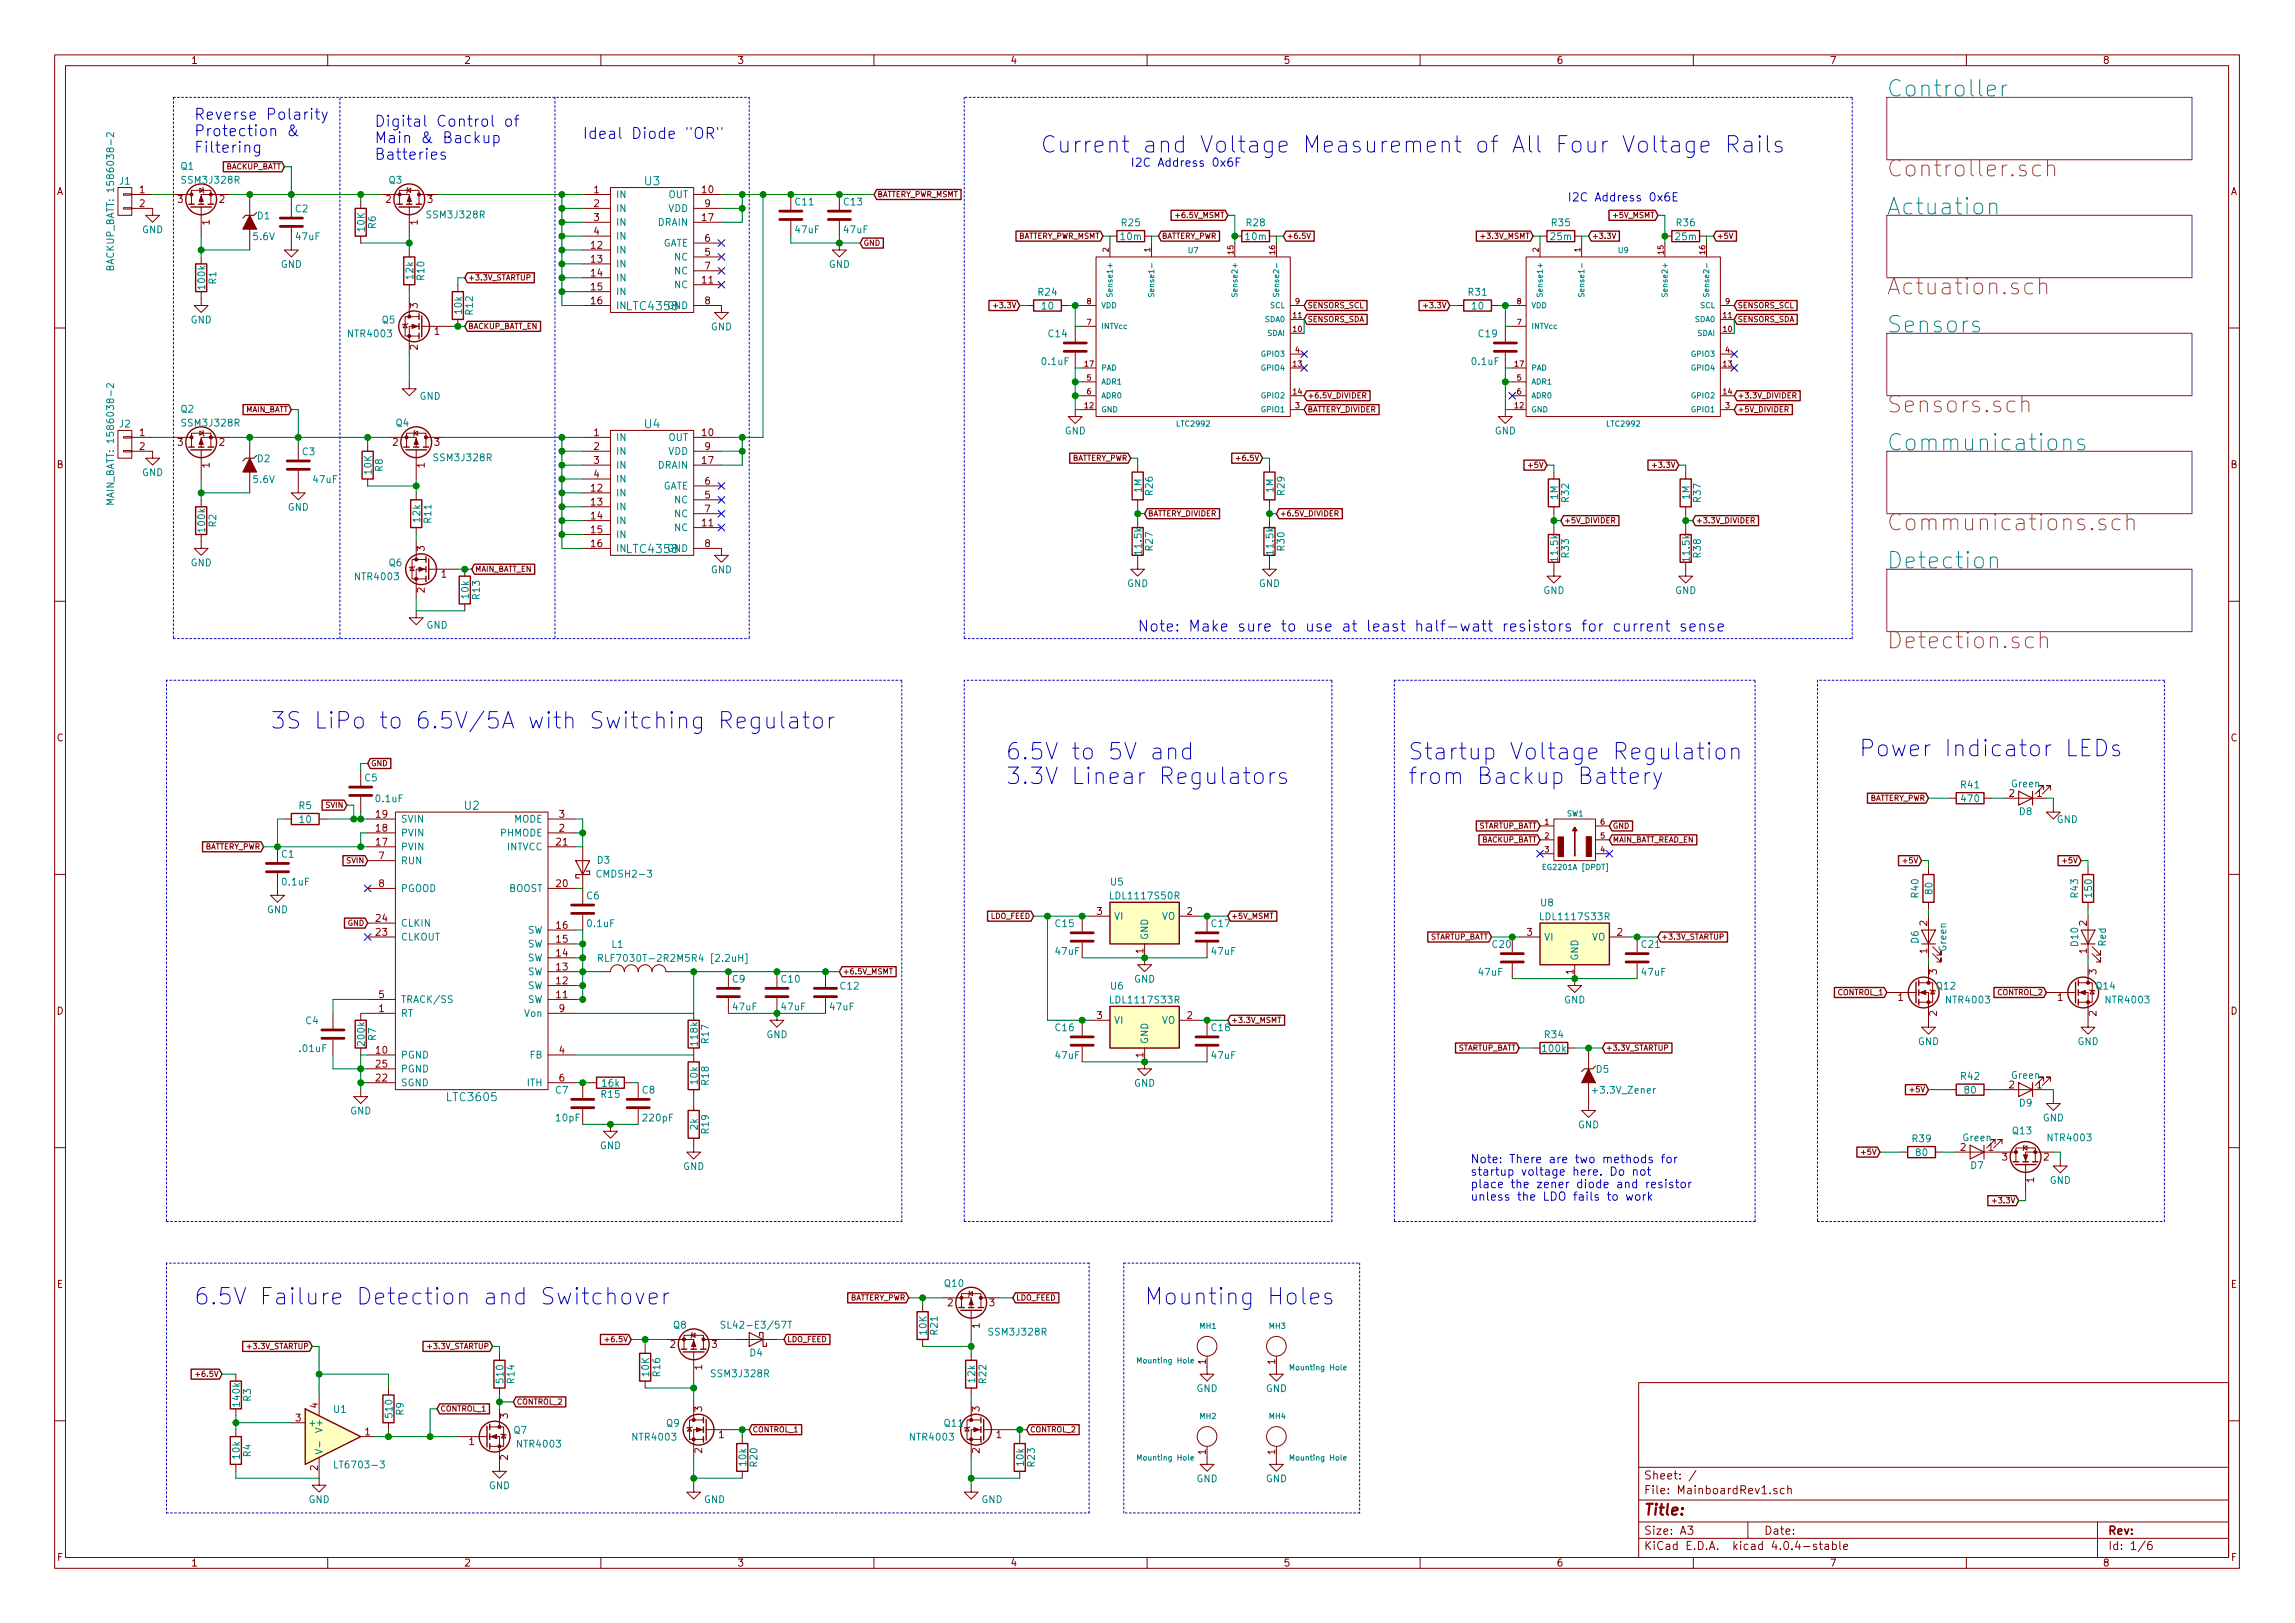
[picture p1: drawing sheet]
<svg xmlns="http://www.w3.org/2000/svg" width="420mm" height="297mm" viewBox="0 0 420 297" stroke-linecap="round" stroke-linejoin="round" font-family="sans-serif">
<defs><g id="words">
<g font-size="4.2" fill="#008484">
<text x="345.4" y="17.7">Controller</text>
<text x="345.4" y="39.3">Actuation</text>
<text x="345.4" y="60.9">Sensors</text>
<text x="345.4" y="82.5">Communications</text>
<text x="345.4" y="104.1">Detection</text>
</g>
<g font-size="4.2" fill="#0000c2">
<text x="190.5" y="28">Current and Voltage Measurement of All Four Voltage Rails</text>
<text x="49.5" y="133.4">3S LiPo to 6.5V/5A with Switching Regulator</text>
<text x="184.1" y="139.1">6.5V to 5V and</text>
<text x="184.1" y="143.5">3.3V Linear Regulators</text>
<text x="257.8" y="139.1">Startup Voltage Regulation</text>
<text x="257.8" y="143.5">from Backup Battery</text>
<text x="340.4" y="138.5">Power Indicator LEDs</text>
<text x="35.6" y="238.8">6.5V Failure Detection and Switchover</text>
<text x="209.5" y="238.8">Mounting Holes</text>
</g>
<g font-size="4.2" fill="#848400">
<text x="345.4" y="32.3">Controller.sch</text>
<text x="345.4" y="53.9">Actuation.sch</text>
<text x="345.4" y="75.5">Sensors.sch</text>
<text x="345.4" y="97.1">Communications.sch</text>
<text x="345.4" y="118.7">Detection.sch</text>
</g>
<g font-size="2.8" fill="#0000c2">
<text x="35.6" y="21.9">Reverse Polarity</text>
<text x="68.6" y="23.2">Digital Control of</text>
<text x="35.6" y="25">Protection &amp;</text>
<text x="35.6" y="28">Filtering</text>
<text x="68.6" y="26.2">Main &amp; Backup</text>
<text x="68.6" y="29.2">Batteries</text>
<text x="106.7" y="25.4">Ideal Diode &quot;OR&quot;</text>
<text x="208.3" y="115.6">Note: Make sure to use at least half-watt resistors for current sense</text>
</g>
<text font-size="2.8" fill="#840000" x="301" y="277.3">Title:</text>
<g font-size="2.1" fill="#008484">
<text x="118" y="33.9">U3</text>
<text x="115" y="56.8">LTC4358</text>
<text x="118" y="78.4">U4</text>
<text x="115" y="101.2">LTC4358</text>
<text x="85" y="148.2">U2</text>
<text x="82" y="201.5">LTC3605</text>
</g>
<g font-size="2.1" fill="#0000c2">
<text x="207" y="30.5">I2C Address 0x6F</text>
<text x="287" y="36.9">I2C Address 0x6E</text>
<text x="269.2" y="212.9">Note: There are two methods for</text>
<text x="269.2" y="215.2">startup voltage here. Do not</text>
<text x="269.2" y="217.5">place the zener diode and resistor</text>
<text x="269.2" y="219.7">unless the LDO fails to work</text>
</g>
<g font-size="2.1" fill="#840000">
<text x="301" y="273.5">File: MainboardRev1.sch</text>
<text x="301" y="270.8">Sheet: /</text>
<text x="301" y="280.9">Size: A3</text>
<text x="323" y="280.9">Date:</text>
<text x="386" y="280.9">Rev:</text>
<text x="301" y="283.7">KiCad E.D.A. kicad 4.0.4-stable</text>
<text x="386" y="283.7">Id: 1/6</text>
</g>
<g font-size="1.8" fill="#840000">
<text x="35" y="11.7">1</text>
<text x="85" y="11.7">2</text>
<text x="135" y="11.7">3</text>
<text x="185" y="11.7">4</text>
<text x="235" y="11.7">5</text>
<text x="285" y="11.7">6</text>
<text x="335" y="11.7">7</text>
<text x="385" y="11.7">8</text>
<text x="10.4" y="35.7">A</text>
<text x="25.6" y="35.3">1</text>
<text x="108.7" y="35.3">1</text>
<text x="128.6" y="35.3">10</text>
<text x="408.4" y="35.7">A</text>
<text x="25.6" y="37.9">2</text>
<text x="32.5" y="37.1">3</text>
<text x="38.4" y="41.2" transform="rotate(-90 38.4 41.2)">1</text>
<text x="40.2" y="37.1">2</text>
<text x="70.6" y="37.1">2</text>
<text x="76.5" y="41.2" transform="rotate(-90 76.5 41.2)">1</text>
<text x="78.3" y="37.1">3</text>
<text x="108.7" y="37.9">2</text>
<text x="108.7" y="40.4">3</text>
<text x="128.6" y="40.4">17</text>
<text x="129.1" y="37.9">9</text>
<text x="108.3" y="45.5">12</text>
<text x="108.7" y="43">4</text>
<text x="129.1" y="46.8">5</text>
<text x="129.1" y="44.2">6</text>
<text x="108.3" y="48">13</text>
<text x="108.3" y="50.6">14</text>
<text x="108.3" y="53.1">15</text>
<text x="128.6" y="51.9">11</text>
<text x="129.1" y="49.3">7</text>
<text x="76.5" y="56.4" transform="rotate(-90 76.5 56.4)">3</text>
<text x="108.3" y="55.7">16</text>
<text x="129.1" y="55.7">8</text>
<text x="76.5" y="64" transform="rotate(-90 76.5 64)">2</text>
<text x="79.5" y="61.3">1</text>
<text x="25.6" y="79.8">1</text>
<text x="25.6" y="82.3">2</text>
<text x="32.5" y="81.6">3</text>
<text x="40.2" y="81.6">2</text>
<text x="71.9" y="81.6">2</text>
<text x="79.5" y="81.6">3</text>
<text x="108.7" y="79.8">1</text>
<text x="108.7" y="82.3">2</text>
<text x="128.6" y="79.8">10</text>
<text x="129.1" y="82.3">9</text>
<text x="10.4" y="85.7">B</text>
<text x="38.4" y="85.6" transform="rotate(-90 38.4 85.6)">1</text>
<text x="77.7" y="85.6" transform="rotate(-90 77.7 85.6)">1</text>
<text x="108.3" y="90">12</text>
<text x="108.7" y="84.9">3</text>
<text x="108.7" y="87.4">4</text>
<text x="128.6" y="84.9">17</text>
<text x="129.1" y="88.7">6</text>
<text x="408.4" y="85.7">B</text>
<text x="108.3" y="92.5">13</text>
<text x="108.3" y="95">14</text>
<text x="129.1" y="91.2">5</text>
<text x="129.1" y="93.8">7</text>
<text x="77.7" y="100.8" transform="rotate(-90 77.7 100.8)">3</text>
<text x="108.3" y="97.6">15</text>
<text x="108.3" y="100.1">16</text>
<text x="128.6" y="96.3">11</text>
<text x="129.1" y="100.1">8</text>
<text x="80.8" y="105.7">1</text>
<text x="77.7" y="108.5" transform="rotate(-90 77.7 108.5)">2</text>
<text x="10.4" y="135.7">C</text>
<text x="408.4" y="135.7">C</text>
<text x="68.9" y="149.6">19</text>
<text x="102.4" y="149.6">3</text>
<text x="367.8" y="145.8">2</text>
<text x="372.9" y="145.8">1</text>
<text x="68.9" y="154.7">17</text>
<text x="68.9" y="152.2">18</text>
<text x="101.9" y="154.7">21</text>
<text x="102.4" y="152.2">2</text>
<text x="69.4" y="157.3">7</text>
<text x="69.4" y="162.3">8</text>
<text x="101.9" y="162.3">20</text>
<text x="200.8" y="167.4">3</text>
<text x="217.3" y="167.4">2</text>
<text x="68.9" y="171.2">23</text>
<text x="68.9" y="168.7">24</text>
<text x="101.9" y="172.5">15</text>
<text x="101.9" y="170">16</text>
<text x="279.6" y="171.2">3</text>
<text x="296.1" y="171.2">2</text>
<text x="352.8" y="169.4" transform="rotate(-90 352.8 169.4)">2</text>
<text x="382" y="169.4" transform="rotate(-90 382 169.4)">2</text>
<text x="101.9" y="177.6">13</text>
<text x="101.9" y="175">14</text>
<text x="209.3" y="174.5" transform="rotate(-90 209.3 174.5)">1</text>
<text x="288" y="178.3" transform="rotate(-90 288 178.3)">1</text>
<text x="352.8" y="174.5" transform="rotate(-90 352.8 174.5)">1</text>
<text x="354.6" y="178.3" transform="rotate(-90 354.6 178.3)">3</text>
<text x="382" y="174.5" transform="rotate(-90 382 174.5)">1</text>
<text x="383.8" y="178.3" transform="rotate(-90 383.8 178.3)">3</text>
<text x="10.4" y="185.7">D</text>
<text x="69.4" y="185.2">1</text>
<text x="69.4" y="182.7">5</text>
<text x="101.9" y="182.7">11</text>
<text x="101.9" y="180.1">12</text>
<text x="102.4" y="185.2">9</text>
<text x="347.5" y="183.2">1</text>
<text x="354.6" y="185.9" transform="rotate(-90 354.6 185.9)">2</text>
<text x="376.7" y="183.2">1</text>
<text x="383.8" y="185.9" transform="rotate(-90 383.8 185.9)">2</text>
<text x="408.4" y="185.7">D</text>
<text x="200.8" y="186.5">3</text>
<text x="217.3" y="186.5">2</text>
<text x="68.9" y="192.8">10</text>
<text x="68.9" y="197.9">22</text>
<text x="68.9" y="195.4">25</text>
<text x="102.4" y="192.8">4</text>
<text x="102.4" y="197.9">6</text>
<text x="209.3" y="193.6" transform="rotate(-90 209.3 193.6)">1</text>
<text x="367.8" y="199.2">2</text>
<text x="372.9" y="199.2">1</text>
<text x="358.9" y="210.6">2</text>
<text x="364" y="210.6">1</text>
<text x="366.5" y="212.4">3</text>
<text x="374.2" y="212.4">2</text>
<text x="372.4" y="216.4" transform="rotate(-90 372.4 216.4)">1</text>
<text x="10.4" y="235.7">E</text>
<text x="173.5" y="239.1">2</text>
<text x="181.1" y="239.1">3</text>
<text x="408.4" y="235.7">E</text>
<text x="179.3" y="243.1" transform="rotate(-90 179.3 243.1)">1</text>
<text x="122.7" y="246.7">2</text>
<text x="128.5" y="250.7" transform="rotate(-90 128.5 250.7)">1</text>
<text x="130.3" y="246.7">3</text>
<text x="220.7" y="249.7" transform="rotate(-90 220.7 249.7)">1</text>
<text x="233.4" y="249.7" transform="rotate(-90 233.4 249.7)">1</text>
<text x="58.2" y="257.7" transform="rotate(-90 58.2 257.7)">4</text>
<text x="54.1" y="260.1">3</text>
<text x="66.8" y="262.7">1</text>
<text x="93" y="259.6" transform="rotate(-90 93 259.6)">3</text>
<text x="128.5" y="258.3" transform="rotate(-90 128.5 258.3)">3</text>
<text x="131.6" y="263.2">1</text>
<text x="179.3" y="258.3" transform="rotate(-90 179.3 258.3)">3</text>
<text x="182.4" y="263.2">1</text>
<text x="58.2" y="269.1" transform="rotate(-90 58.2 269.1)">2</text>
<text x="85.9" y="264.5">1</text>
<text x="93" y="267.2" transform="rotate(-90 93 267.2)">2</text>
<text x="128.5" y="265.9" transform="rotate(-90 128.5 265.9)">2</text>
<text x="179.3" y="265.9" transform="rotate(-90 179.3 265.9)">2</text>
<text x="220.7" y="266.2" transform="rotate(-90 220.7 266.2)">1</text>
<text x="233.4" y="266.2" transform="rotate(-90 233.4 266.2)">1</text>
<text x="10.5" y="285.7">F</text>
<text x="35" y="286.7">1</text>
<text x="85" y="286.7">2</text>
<text x="135" y="286.7">3</text>
<text x="185" y="286.7">4</text>
<text x="235" y="286.7">5</text>
<text x="285" y="286.7">6</text>
<text x="335" y="286.7">7</text>
<text x="385" y="286.7">8</text>
<text x="408.5" y="285.7">F</text>
</g>
<g font-size="1.8" fill="#008484">
<text x="21.9" y="33.8">J1</text>
<text x="33.1" y="31.1">Q1</text>
<text x="33.5" y="33.6">SSM3J328R</text>
<text x="71.2" y="33.6">Q3</text>
<text x="47.1" y="40.1">D1</text>
<text x="54.1" y="38.8">C2</text>
<text x="68.8" y="41.8" transform="rotate(-90 68.8 41.8)">R6</text>
<text x="78.4" y="39.9">SSM3J328R</text>
<text x="112.8" y="36.2">IN</text>
<text x="112.8" y="38.8">IN</text>
<text x="112.8" y="41.3">IN</text>
<text x="120.4" y="41.3">DRAIN</text>
<text x="122.3" y="38.8">VDD</text>
<text x="122.3" y="36.2">OUT</text>
<text x="145.6" y="37.6">C11</text>
<text x="154.5" y="37.6">C13</text>
<text x="205.4" y="41.4">R25</text>
<text x="228.2" y="41.4">R28</text>
<text x="284.1" y="41.4">R35</text>
<text x="307" y="41.4">R36</text>
<text x="26" y="42.7">GND</text>
<text x="46.5" y="43.9">5.6V</text>
<text x="54.3" y="43.9">47uF</text>
<text x="66.8" y="42.3" transform="rotate(-90 66.8 42.3)">10K</text>
<text x="112.8" y="43.9">IN</text>
<text x="112.8" y="46.4">IN</text>
<text x="121.1" y="45.1">GATE</text>
<text x="123.4" y="47.7">NC</text>
<text x="145.7" y="42.7">47uF</text>
<text x="154.6" y="42.7">47uF</text>
<text x="205.3" y="43.9">10m</text>
<text x="228.1" y="43.9">10m</text>
<text x="284" y="43.9">25m</text>
<text x="306.9" y="43.9">25m</text>
<text x="20.9" y="48.3" transform="rotate(-90 20.9 48.3)">BACKUP_BATT: 1586038-2</text>
<text x="37.5" y="52.8" transform="rotate(-90 37.5 52.8)">100k</text>
<text x="39.6" y="52" transform="rotate(-90 39.6 52)">R1</text>
<text x="51.4" y="49">GND</text>
<text x="75.6" y="51" transform="rotate(-90 75.6 51)">12k</text>
<text x="77.7" y="51.2" transform="rotate(-90 77.7 51.2)">R10</text>
<text x="112.8" y="48.9">IN</text>
<text x="112.8" y="51.5">IN</text>
<text x="123.4" y="50.2">NC</text>
<text x="123.4" y="52.7">NC</text>
<text x="151.7" y="49">GND</text>
<text x="34.9" y="59.2">GND</text>
<text x="70" y="59.2">Q5</text>
<text x="84.5" y="57.4" transform="rotate(-90 84.5 57.4)">10k</text>
<text x="86.6" y="57.5" transform="rotate(-90 86.6 57.5)">R12</text>
<text x="112.8" y="54">IN</text>
<text x="112.8" y="56.6">IN</text>
<text x="122" y="56.6">GND</text>
<text x="190.1" y="54.1">R24</text>
<text x="190.8" y="56.6">10</text>
<text x="268.9" y="54.1">R31</text>
<text x="269.5" y="56.6">10</text>
<text x="63.9" y="61.7">NTR4003</text>
<text x="130.1" y="60.4">GND</text>
<text x="192" y="61.7">C14</text>
<text x="270.7" y="61.7">C19</text>
<text x="190.8" y="66.8">0.1uF</text>
<text x="269.6" y="66.8">0.1uF</text>
<text x="33.1" y="75.5">Q2</text>
<text x="76.8" y="73.1">GND</text>
<text x="21.9" y="78.2">J2</text>
<text x="33.5" y="78">SSM3J328R</text>
<text x="55.4" y="83.3">C3</text>
<text x="72.5" y="78">Q4</text>
<text x="112.8" y="80.7">IN</text>
<text x="112.8" y="83.2">IN</text>
<text x="122.3" y="83.2">VDD</text>
<text x="122.3" y="80.7">OUT</text>
<text x="194.9" y="79.5">GND</text>
<text x="273.6" y="79.5">GND</text>
<text x="26" y="87.1">GND</text>
<text x="46.5" y="88.4">5.6V</text>
<text x="47.1" y="84.6">D2</text>
<text x="57.4" y="88.4">47uF</text>
<text x="68" y="86.8" transform="rotate(-90 68 86.8)">10K</text>
<text x="70.1" y="86.2" transform="rotate(-90 70.1 86.2)">R8</text>
<text x="79.7" y="84.4">SSM3J328R</text>
<text x="112.8" y="85.8">IN</text>
<text x="112.8" y="88.3">IN</text>
<text x="120.4" y="85.8">DRAIN</text>
<text x="121.1" y="89.6">GATE</text>
<text x="20.9" y="91.2" transform="rotate(-90 20.9 91.2)">MAIN_BATT: 1586038-2</text>
<text x="52.7" y="93.5">GND</text>
<text x="76.9" y="95.5" transform="rotate(-90 76.9 95.5)">12k</text>
<text x="78.9" y="95.6" transform="rotate(-90 78.9 95.6)">R11</text>
<text x="112.8" y="90.8">IN</text>
<text x="112.8" y="93.4">IN</text>
<text x="112.8" y="95.9">IN</text>
<text x="123.4" y="92.1">NC</text>
<text x="123.4" y="94.7">NC</text>
<text x="209" y="90.1" transform="rotate(-90 209 90.1)">1M</text>
<text x="211" y="90.6" transform="rotate(-90 211 90.6)">R26</text>
<text x="233.1" y="90.1" transform="rotate(-90 233.1 90.1)">1M</text>
<text x="235.2" y="90.6" transform="rotate(-90 235.2 90.6)">R29</text>
<text x="285.2" y="91.4" transform="rotate(-90 285.2 91.4)">1M</text>
<text x="287.2" y="91.8" transform="rotate(-90 287.2 91.8)">R32</text>
<text x="309.3" y="91.4" transform="rotate(-90 309.3 91.4)">1M</text>
<text x="311.4" y="91.8" transform="rotate(-90 311.4 91.8)">R37</text>
<text x="37.5" y="97.2" transform="rotate(-90 37.5 97.2)">100k</text>
<text x="39.6" y="96.4" transform="rotate(-90 39.6 96.4)">R2</text>
<text x="112.8" y="98.5">IN</text>
<text x="112.8" y="101">IN</text>
<text x="122" y="101">GND</text>
<text x="123.4" y="97.2">NC</text>
<text x="209" y="101.3" transform="rotate(-90 209 101.3)">11.5k</text>
<text x="211" y="100.7" transform="rotate(-90 211 100.7)">R27</text>
<text x="233.1" y="101.3" transform="rotate(-90 233.1 101.3)">11.5k</text>
<text x="235.2" y="100.7" transform="rotate(-90 235.2 100.7)">R30</text>
<text x="287.2" y="102" transform="rotate(-90 287.2 102)">R33</text>
<text x="311.4" y="102" transform="rotate(-90 311.4 102)">R38</text>
<text x="34.9" y="103.6">GND</text>
<text x="65.2" y="106.2">NTR4003</text>
<text x="71.2" y="103.6">Q6</text>
<text x="130.1" y="104.9">GND</text>
<text x="206.3" y="107.4">GND</text>
<text x="230.5" y="107.4">GND</text>
<text x="285.2" y="102.6" transform="rotate(-90 285.2 102.6)">11.5k</text>
<text x="309.3" y="102.6" transform="rotate(-90 309.3 102.6)">11.5k</text>
<text x="85.8" y="109.5" transform="rotate(-90 85.8 109.5)">10k</text>
<text x="87.8" y="109.6" transform="rotate(-90 87.8 109.6)">R13</text>
<text x="282.5" y="108.7">GND</text>
<text x="306.7" y="108.7">GND</text>
<text x="78.1" y="115">GND</text>
<text x="66.8" y="143">C5</text>
<text x="54.8" y="148.1">R5</text>
<text x="68.9" y="146.8">0.1uF</text>
<text x="359.1" y="144.3">R41</text>
<text x="359.2" y="146.8">470</text>
<text x="368.3" y="144.1">Green</text>
<text x="369.7" y="149.2">D8</text>
<text x="54.9" y="150.6">10</text>
<text x="73.4" y="155.6">PVIN</text>
<text x="73.4" y="153.1">PVIN</text>
<text x="73.4" y="150.5">SVIN</text>
<text x="91.5" y="153.1">PHMODE</text>
<text x="92.7" y="155.6">INTVCC</text>
<text x="94" y="150.5">MODE</text>
<text x="376.5" y="150.6">GND</text>
<text x="51.6" y="157">C1</text>
<text x="73.4" y="158.2">RUN</text>
<text x="109.4" y="158.1">D3</text>
<text x="109.8" y="160.6">CMDSH2-3</text>
<text x="48.8" y="167.1">GND</text>
<text x="51.8" y="162">0.1uF</text>
<text x="73.4" y="163.2">PGOOD</text>
<text x="93" y="163.2">BOOST</text>
<text x="107.4" y="164.6">C6</text>
<text x="203.4" y="162">U5</text>
<text x="203.7" y="164.6">LDL1117S50R</text>
<text x="282.1" y="165.8">U8</text>
<text x="351.2" y="164.2" transform="rotate(-90 351.2 164.2)">R40</text>
<text x="353.8" y="163.6" transform="rotate(-90 353.8 163.6)">80</text>
<text x="380.4" y="164.2" transform="rotate(-90 380.4 164.2)">R43</text>
<text x="383" y="164.1" transform="rotate(-90 383 164.1)">150</text>
<text x="73.4" y="172.1">CLKOUT</text>
<text x="73.4" y="169.6">CLKIN</text>
<text x="96.5" y="173.4">SW</text>
<text x="96.5" y="170.9">SW</text>
<text x="107.6" y="169.7">0.1uF</text>
<text x="112" y="173.5">L1</text>
<text x="193.3" y="169.7">C15</text>
<text x="204" y="168.3">VI</text>
<text x="210.2" y="172" transform="rotate(-90 210.2 172)">GND</text>
<text x="212.6" y="168.3">VO</text>
<text x="221.8" y="169.7">C17</text>
<text x="273.3" y="173.5">C20</text>
<text x="282.4" y="168.4">LDL1117S33R</text>
<text x="282.7" y="172.1">VI</text>
<text x="291.3" y="172.1">VO</text>
<text x="300.6" y="173.5">C21</text>
<text x="351.2" y="172.6" transform="rotate(-90 351.2 172.6)">D6</text>
<text x="380.4" y="173.1" transform="rotate(-90 380.4 173.1)">D10</text>
<text x="385.5" y="173.2" transform="rotate(-90 385.5 173.2)">Red</text>
<text x="96.5" y="178.5">SW</text>
<text x="96.5" y="175.9">SW</text>
<text x="111.5" y="176">RLF7030T-2R2M5R4 [2.2uH]</text>
<text x="134.1" y="179.8">C9</text>
<text x="143.1" y="179.8">C10</text>
<text x="193.3" y="174.7">47uF</text>
<text x="207.6" y="179.8">GND</text>
<text x="221.9" y="174.7">47uF</text>
<text x="270.8" y="178.5">47uF</text>
<text x="288.9" y="175.8" transform="rotate(-90 288.9 175.8)">GND</text>
<text x="300.6" y="178.5">47uF</text>
<text x="356.3" y="174" transform="rotate(-90 356.3 174)">Green</text>
<text x="73.4" y="183.6">TRACK/SS</text>
<text x="96.5" y="183.6">SW</text>
<text x="96.5" y="181">SW</text>
<text x="134.3" y="184.9">47uF</text>
<text x="143.2" y="184.9">47uF</text>
<text x="152" y="184.9">47uF</text>
<text x="153.9" y="181.1">C12</text>
<text x="203.4" y="181.1">U6</text>
<text x="203.7" y="183.6">LDL1117S33R</text>
<text x="286.3" y="183.6">GND</text>
<text x="354.6" y="181.1">Q12</text>
<text x="356.5" y="183.6">NTR4003</text>
<text x="383.8" y="181.1">Q14</text>
<text x="385.7" y="183.6">NTR4003</text>
<text x="56" y="187.4">C4</text>
<text x="66.8" y="191.2" transform="rotate(-90 66.8 191.2)">200k</text>
<text x="68.8" y="190.4" transform="rotate(-90 68.8 190.4)">R7</text>
<text x="73.4" y="186.1">RT</text>
<text x="96" y="186.1">Von</text>
<text x="127.7" y="191.2" transform="rotate(-90 127.7 191.2)">118k</text>
<text x="129.7" y="190.9" transform="rotate(-90 129.7 190.9)">R17</text>
<text x="140.3" y="190">GND</text>
<text x="193.3" y="188.7">C16</text>
<text x="204" y="187.4">VI</text>
<text x="210.2" y="191" transform="rotate(-90 210.2 191)">GND</text>
<text x="212.6" y="187.4">VO</text>
<text x="221.8" y="188.7">C18</text>
<text x="282.9" y="190">R34</text>
<text x="351.1" y="191.2">GND</text>
<text x="380.3" y="191.2">GND</text>
<text x="54.9" y="192.5">.01uF</text>
<text x="73.4" y="193.7">PGND</text>
<text x="73.4" y="196.3">PGND</text>
<text x="97" y="193.7">FB</text>
<text x="193.3" y="193.8">47uF</text>
<text x="221.9" y="193.8">47uF</text>
<text x="282.5" y="192.5">100k</text>
<text x="292.3" y="196.3">D5</text>
<text x="359.1" y="197.6">R42</text>
<text x="368.3" y="197.4">Green</text>
<text x="64.1" y="203.9">GND</text>
<text x="73.4" y="198.8">SGND</text>
<text x="96.5" y="198.8">ITH</text>
<text x="101.7" y="200.1">C7</text>
<text x="110.1" y="200.9">R15</text>
<text x="110.3" y="198.9">16k</text>
<text x="117.6" y="200.1">C8</text>
<text x="127.7" y="198.4" transform="rotate(-90 127.7 198.4)">10k</text>
<text x="129.7" y="198.5" transform="rotate(-90 129.7 198.5)">R18</text>
<text x="207.6" y="198.9">GND</text>
<text x="291.9" y="200.1">+3.3V_Zener</text>
<text x="359.7" y="200.1">80</text>
<text x="369.7" y="202.5">D9</text>
<text x="101.9" y="205.2">10pF</text>
<text x="117.9" y="205.2">220pF</text>
<text x="127.7" y="206.7" transform="rotate(-90 127.7 206.7)">2k</text>
<text x="129.7" y="207.4" transform="rotate(-90 129.7 207.4)">R19</text>
<text x="288.9" y="206.5">GND</text>
<text x="350.2" y="209">R39</text>
<text x="359.4" y="208.9">Green</text>
<text x="368.5" y="207.6">Q13</text>
<text x="374" y="205.2">GND</text>
<text x="375.1" y="208.9">NTR4003</text>
<text x="109.8" y="210.3">GND</text>
<text x="125" y="214.1">GND</text>
<text x="350.8" y="211.6">80</text>
<text x="360.8" y="213.9">D7</text>
<text x="375.2" y="216.6">GND</text>
<text x="173" y="235.5">Q10</text>
<text x="123.3" y="243.1">Q8</text>
<text x="133.1" y="243.1">SL42-E3/57T</text>
<text x="169.6" y="244.2" transform="rotate(-90 169.6 244.2)">10K</text>
<text x="171.7" y="244.2" transform="rotate(-90 171.7 244.2)">R21</text>
<text x="181.3" y="244.4">SSM3J328R</text>
<text x="118.8" y="251.9" transform="rotate(-90 118.8 251.9)">10K</text>
<text x="120.9" y="251.9" transform="rotate(-90 120.9 251.9)">R16</text>
<text x="137.3" y="248.2">D4</text>
<text x="43.9" y="257.3" transform="rotate(-90 43.9 257.3)">140k</text>
<text x="45.9" y="256.4" transform="rotate(-90 45.9 256.4)">R3</text>
<text x="92.2" y="253" transform="rotate(-90 92.2 253)">510</text>
<text x="94.2" y="253.1" transform="rotate(-90 94.2 253.1)">R14</text>
<text x="130.5" y="252">SSM3J328R</text>
<text x="178.5" y="253" transform="rotate(-90 178.5 253)">12k</text>
<text x="180.5" y="253.1" transform="rotate(-90 180.5 253.1)">R22</text>
<text x="219" y="254.7">GND</text>
<text x="231.7" y="254.7">GND</text>
<text x="56.4" y="261">+</text>
<text x="59.1" y="261.8" transform="rotate(-90 59.1 261.8)">V+</text>
<text x="61.1" y="258.6">U1</text>
<text x="71.8" y="259.3" transform="rotate(-90 71.8 259.3)">510</text>
<text x="73.9" y="259" transform="rotate(-90 73.9 259)">R9</text>
<text x="94.1" y="262.4">Q7</text>
<text x="116" y="263.6">NTR4003</text>
<text x="122" y="261.1">Q9</text>
<text x="166.8" y="263.6">NTR4003</text>
<text x="172.9" y="261.1">Q11</text>
<text x="43.9" y="266.9" transform="rotate(-90 43.9 266.9)">10k</text>
<text x="45.9" y="266.6" transform="rotate(-90 45.9 266.6)">R4</text>
<text x="62" y="268.7">LT6703-3</text>
<text x="94.9" y="264.9">NTR4003</text>
<text x="136.6" y="268.2" transform="rotate(-90 136.6 268.2)">10k</text>
<text x="138.6" y="268.4" transform="rotate(-90 138.6 268.4)">R20</text>
<text x="187.4" y="268.2" transform="rotate(-90 187.4 268.2)">10k</text>
<text x="189.4" y="268.4" transform="rotate(-90 189.4 268.4)">R23</text>
<text x="56.5" y="275.1">GND</text>
<text x="89.5" y="272.5">GND</text>
<text x="128.9" y="275.1">GND</text>
<text x="179.7" y="275.1">GND</text>
<text x="219" y="271.3">GND</text>
<text x="231.7" y="271.3">GND</text>
</g>
<g font-size="1.4" fill="#840000">
<text x="41.1" y="31">BACKUP_BATT</text>
<text x="160.7" y="36.1">BATTERY_PWR_MSMT</text>
<text x="215.7" y="39.9">+6.5V_MSMT</text>
<text x="295.6" y="39.9">+5V_MSMT</text>
<text x="158.1" y="45">GND</text>
<text x="186" y="43.7">BATTERY_PWR_MSMT</text>
<text x="202.9" y="46.1" transform="rotate(-90 202.9 46.1)">2</text>
<text x="210.6" y="46.1" transform="rotate(-90 210.6 46.1)">1</text>
<text x="212.7" y="43.7">BATTERY_PWR</text>
<text x="225.8" y="46.5" transform="rotate(-90 225.8 46.5)">15</text>
<text x="233.4" y="46.5" transform="rotate(-90 233.4 46.5)">16</text>
<text x="235.6" y="43.7">+6.5V</text>
<text x="271.6" y="43.7">+3.3V_MSMT</text>
<text x="281.7" y="46.1" transform="rotate(-90 281.7 46.1)">2</text>
<text x="289.3" y="46.1" transform="rotate(-90 289.3 46.1)">1</text>
<text x="291.5" y="43.7">+3.3V</text>
<text x="304.5" y="46.5" transform="rotate(-90 304.5 46.5)">15</text>
<text x="312.2" y="46.5" transform="rotate(-90 312.2 46.5)">16</text>
<text x="314.3" y="43.7">+5V</text>
<text x="85.7" y="51.3">+3.3V_STARTUP</text>
<text x="182.4" y="56.4">+3.3V</text>
<text x="199" y="59.5">7</text>
<text x="199" y="55.7">8</text>
<text x="236.8" y="58.2">11</text>
<text x="237.1" y="55.7">9</text>
<text x="239.4" y="56.4">SENSORS_SCL</text>
<text x="239.4" y="58.9">SENSORS_SDA</text>
<text x="261.2" y="56.4">+3.3V</text>
<text x="277.7" y="59.5">7</text>
<text x="277.7" y="55.7">8</text>
<text x="315.5" y="58.2">11</text>
<text x="315.9" y="55.7">9</text>
<text x="318.1" y="56.4">SENSORS_SCL</text>
<text x="318.1" y="58.9">SENSORS_SDA</text>
<text x="85.7" y="60.2">BACKUP_BATT_EN</text>
<text x="236.8" y="60.7">10</text>
<text x="237.1" y="64.6">4</text>
<text x="315.5" y="60.7">10</text>
<text x="315.9" y="64.6">4</text>
<text x="198.6" y="67.1">17</text>
<text x="199" y="69.6">5</text>
<text x="236.8" y="67.1">13</text>
<text x="277.3" y="67.1">17</text>
<text x="277.7" y="69.6">5</text>
<text x="315.5" y="67.1">13</text>
<text x="44.7" y="75.4">MAIN_BATT</text>
<text x="198.6" y="74.7">12</text>
<text x="199" y="72.2">6</text>
<text x="236.8" y="72.2">14</text>
<text x="237.1" y="74.7">3</text>
<text x="239.4" y="75.4">BATTERY_DIVIDER</text>
<text x="239.4" y="72.9">+6.5V_DIVIDER</text>
<text x="277.3" y="74.7">12</text>
<text x="277.7" y="72.2">6</text>
<text x="315.5" y="72.2">14</text>
<text x="315.9" y="74.7">3</text>
<text x="318.1" y="75.4">+5V_DIVIDER</text>
<text x="318.1" y="72.9">+3.3V_DIVIDER</text>
<text x="195.9" y="84.3">BATTERY_PWR</text>
<text x="226.9" y="84.3">+6.5V</text>
<text x="280.1" y="85.6">+5V</text>
<text x="303.1" y="85.6">+3.3V</text>
<text x="210.2" y="94.5">BATTERY_DIVIDER</text>
<text x="234.3" y="94.5">+6.5V_DIVIDER</text>
<text x="286.4" y="95.8">+5V_DIVIDER</text>
<text x="310.5" y="95.8">+3.3V_DIVIDER</text>
<text x="87" y="104.7">MAIN_BATT_EN</text>
<text x="67.9" y="140.2">GND</text>
<text x="59.6" y="147.8">SVIN</text>
<text x="341.9" y="146.6">BATTERY_PWR</text>
<text x="37.1" y="155.5">BATTERY_PWR</text>
<text x="270.4" y="151.6">STARTUP_BATT</text>
<text x="271" y="154.2">BACKUP_BATT</text>
<text x="282.8" y="150.9">1</text>
<text x="282.8" y="153.5">2</text>
<text x="282.8" y="156">3</text>
<text x="293" y="156">4</text>
<text x="293" y="153.5">5</text>
<text x="293" y="150.9">6</text>
<text x="295.3" y="154.2">MAIN_BATT_READ_EN</text>
<text x="295.3" y="151.6">GND</text>
<text x="63.4" y="158">SVIN</text>
<text x="348.7" y="158">+5V</text>
<text x="377.9" y="158">+5V</text>
<text x="63.6" y="169.4">GND</text>
<text x="181.2" y="168.2">LDO_FEED</text>
<text x="225.4" y="168.2">+5V_MSMT</text>
<text x="261.5" y="172">STARTUP_BATT</text>
<text x="304.2" y="172">+3.3V_STARTUP</text>
<text x="154.3" y="178.3">+6.5V_MSMT</text>
<text x="336.4" y="182.1">CONTROL_1</text>
<text x="365.7" y="182.1">CONTROL_2</text>
<text x="225.4" y="187.2">+3.3V_MSMT</text>
<text x="266.5" y="192.3">STARTUP_BATT</text>
<text x="294" y="192.3">+3.3V_STARTUP</text>
<text x="349.9" y="199.9">+5V</text>
<text x="341" y="211.3">+5V</text>
<text x="365.3" y="220.2">+3.3V</text>
<text x="155.2" y="238">BATTERY_PWR</text>
<text x="186.1" y="238">LDO_FEED</text>
<text x="111.3" y="245.6">+6.5V</text>
<text x="144.1" y="245.6">LDO_FEED</text>
<text x="36.4" y="252">+6.5V</text>
<text x="45.6" y="246.9">+3.3V_STARTUP</text>
<text x="78.6" y="246.9">+3.3V_STARTUP</text>
<text x="94.6" y="257.1">CONTROL_2</text>
<text x="80.6" y="258.3">CONTROL_1</text>
<text x="137.8" y="262.1">CONTROL_1</text>
<text x="188.6" y="262.1">CONTROL_2</text>
</g>
<g font-size="1.4" fill="#008484">
<text x="217.6" y="46.3">U7</text>
<text x="296.3" y="46.3">U9</text>
<text x="203.7" y="53.6" transform="rotate(-90 203.7 53.6)">Sense1+</text>
<text x="211.3" y="53.3" transform="rotate(-90 211.3 53.3)">Sense1-</text>
<text x="226.5" y="53.6" transform="rotate(-90 226.5 53.6)">Sense2+</text>
<text x="234.2" y="53.3" transform="rotate(-90 234.2 53.3)">Sense2-</text>
<text x="282.4" y="53.6" transform="rotate(-90 282.4 53.6)">Sense1+</text>
<text x="290" y="53.3" transform="rotate(-90 290 53.3)">Sense1-</text>
<text x="305.3" y="53.6" transform="rotate(-90 305.3 53.6)">Sense2+</text>
<text x="312.9" y="53.3" transform="rotate(-90 312.9 53.3)">Sense2-</text>
<text x="201.6" y="56.4">VDD</text>
<text x="231.6" y="58.9">SDA0</text>
<text x="232.5" y="56.4">SCL</text>
<text x="280.4" y="56.4">VDD</text>
<text x="310.3" y="58.9">SDA0</text>
<text x="311.2" y="56.4">SCL</text>
<text x="201.6" y="60.2">INTVcc</text>
<text x="231" y="65.3">GPIO3</text>
<text x="232" y="61.5">SDAI</text>
<text x="280.4" y="60.2">INTVcc</text>
<text x="309.8" y="65.3">GPIO3</text>
<text x="310.7" y="61.5">SDAI</text>
<text x="201.6" y="70.4">ADR1</text>
<text x="201.6" y="67.8">PAD</text>
<text x="231" y="67.8">GPIO4</text>
<text x="280.4" y="70.4">ADR1</text>
<text x="280.4" y="67.8">PAD</text>
<text x="309.8" y="67.8">GPIO4</text>
<text x="201.6" y="72.9">ADR0</text>
<text x="201.6" y="75.4">GND</text>
<text x="231" y="75.4">GPIO1</text>
<text x="231" y="72.9">GPIO2</text>
<text x="280.4" y="72.9">ADR0</text>
<text x="280.4" y="75.4">GND</text>
<text x="309.8" y="75.4">GPIO1</text>
<text x="309.8" y="72.9">GPIO2</text>
<text x="215.6" y="78.1">LTC2992</text>
<text x="294.3" y="78.1">LTC2992</text>
<text x="286.9" y="149.4">SW1</text>
<text x="282.9" y="159.2">EG2201A [DPDT]</text>
<text x="219.7" y="243.2">MH1</text>
<text x="232.4" y="243.2">MH3</text>
<text x="208.6" y="249.5">Mounting Hole</text>
<text x="236.5" y="250.8">Mounting Hole</text>
<text x="219.7" y="259.7">MH2</text>
<text x="232.4" y="259.7">MH4</text>
<text x="208.6" y="267.3">Mounting Hole</text>
<text x="236.5" y="267.3">Mounting Hole</text>
</g>
</g></defs>
<g fill="none" stroke="#840000" stroke-width=".18">
<path d="M10 10h400v277h-400zM12 12h396v273.1h-396zM60 10v2M110 10v2M160 10v2M210 10v2M260 10v2M310 10v2M360 10v2M21.6 34.3h2.5v5.1h-2.5zM22.6 38h1.5v.3h-1.5zM22.6 35.5h1.5v.2h-1.5z"/>
<path d="M24.1 38.1h3.8v1.3h1.3l-1.3 1.3-1.2-1.3h1.2M24.1 35.6h3.8M31.7 35.6h3.4M35.1 35.6v-.8h3.5v2.6M35.1 35.6v1.8M36.6 34.5l.6 .3-.6 .4zM36.8 37.9v.2M36.8 38.1v5.1M37.1 34.3l.1 .2v.7l.1 .1M41.9 35.6h-5.1v1.8M45.7 35.6v3.8M53.3 36.9v2.8"/>
<path d="M66 36.9v1.2M69.8 35.6h5.1v1.8M74.5 34.8l.7-.3v.7zM74.7 34.3l-.2 .2v.7l-.1 .1M74.9 37.9v.2M74.9 38.1v5.1M76.7 35.6v-.8h-3.5v2.6M76.7 35.6h3.3M76.7 35.6v1.8M106.7 35.6h5.1M106.7 38.1h5.1M111.8 34.3h15.2v22.9h-15.2z"/>
<path d="M127 35.6h5.1M127 38.1h5.1M144.8 35.6v2.8M153.7 35.6v2.8M215.2 39.5h.8M36.8 53.4v2.5h1.3l-1.3 1.3-1.2-1.3h1.2M36.8 47v1.3M45.7 41.9v3.9M53.3 41.7v4.1h1.3l-1.3 1.2-1.2-1.2h1.2M66 43.2v1.3M74.2 59.3l.3 .7h-.7zM74.7 59.2l-.2 .1h-.7l-.1 .2"/>
<path d="M74.9 57.9h-.7v3.6h2.5M74.9 45.8v1.2M74.9 52.1v1.3M74.9 54.6v3.3M74.9 57.9h1.8M76.7 59.7h-1.8v5.1M77.2 59.7h.2M77.5 59.7h5M83.8 52.1v1.3M83.8 58.5v1.2M96.5 50.8h.5v-.4l-.5-.1v1M106.7 55.9h5.1"/>
<path d="M106.7 43.2h5.1M106.7 40.7h5.1M106.7 45.8h5.1M106.7 48.3h5.1M106.7 50.8h5.1M106.7 53.4h5.1M127 55.9h5.1v1.3h1.2l-1.2 1.3-1.3-1.3h1.3M127 40.7h5.1M127 47h5.1M127 44.5h5.1M127 49.6h5.1M127 52.1h5.1"/>
<path d="M144.8 40.4v2.8M153.7 44.5v1.3h1.2l-1.2 1.2-1.3-1.2h1.3M153.7 40.4v2.8M181.9 56h.7M188 55.9h1.2M194.3 55.9h1.3M196.8 59.7v2.8M198.1 59.7h2.5M198.1 55.9h2.5M200.7 47h35.5v29.2h-35.5zM203.2 44.5v2.5M203.2 43.2h1.3"/>
<path d="M209.5 43.2h1.3M210.8 44.5v2.5M226.1 44.5v2.5M226.1 43.2h1.2M232.4 43.2h1.3M233.7 44.5v2.5M236.3 55.9h2.5M236.3 58.5h2.5M239.3 42.7l.3 .9 .3-.9M260.6 56h.8M266.7 55.9h1.3M271.1 43.3h.8"/>
<path d="M273 55.9h1.3M275.6 59.7v2.8M276.9 59.7h2.4M276.9 55.9h2.4M279.4 47h35.6v29.2h-35.6zM281.9 43.2h1.3M281.9 44.5v2.5M288.3 43.2h1.3M289.6 44.5v2.5M295.1 42.7l.4 .9 .3-.9M304.8 43.2h1.3M304.8 44.5v2.5"/>
<path d="M311.1 43.2h1.3M312.4 44.5v2.5M315 55.9h2.5M315 58.5h2.5M10 60h2M21.6 78.8h2.5v5.1h-2.5zM22.6 79.9h1.5v.3h-1.5zM36.6 78.9l.6 .4-.6 .4zM37.1 78.8l.1 .1v.8l.1 .1M74.9 69.9v1.3h1.3l-1.3 1.2-1.2-1.2h1.2M75.8 79.3l.7-.4v.8zM75.9 78.8l-.1 .1v.8l-.1 .1"/>
<path d="M111.8 78.8h15.2v22.8h-15.2zM196.8 75v1.2h1.3l-1.3 1.3-1.2-1.3h1.2M196.8 64.6v2.7M198.1 75h2.5M198.1 69.9h2.5M198.1 72.4h2.5M198.1 67.3h2.5M236.3 75h2.5M236.3 64.8h2.5M236.3 72.4h2.5M236.3 61h2.5M236.3 67.3h2.5"/>
<path d="M249.5 72.4h.5v-.4l-.5-.1v1M249.7 72.4l.4 .5M275.6 75v1.2h1.3l-1.3 1.3-1.3-1.3h1.3M275.6 64.6v2.7M276.9 75h2.4M276.9 69.9h2.4M276.9 72.4h2.4M276.9 67.3h2.4M315 75h2.5M315 64.8h2.5M315 72.4h2.5M315 61h2.5"/>
<path d="M315 67.3h2.5M328.2 72.4h.5l.1-.4-.6-.1v1M328.5 72.4l.3 .5M408 60h2M22.6 82.5h1.5v.2h-1.5zM24.1 82.6h3.8v1.3h1.3l-1.3 1.2-1.2-1.2h1.2M24.1 80h3.8M31.7 80h3.4M35.1 80v-.7h3.5v2.5M35.1 80v1.8M36.8 97.8v2.6h1.3l-1.3 1.2-1.2-1.2h1.2M36.8 82.3v.2"/>
<path d="M36.8 82.6v5.1M36.8 91.5v1.2M41.9 80h-5.1v1.8M45.7 80v3.9M45.7 86.4v3.8M54.6 86.1v4.1h1.3l-1.3 1.3-1.3-1.3h1.3M54.6 81.3v2.8M67.3 81.3v1.3M67.3 87.7v1.2M71.1 80h5.1v1.8M76.2 82.3v.2M76.2 82.6v5.1"/>
<path d="M76.2 90.2v1.3M76.2 96.6v1.2M76.2 99.1v3.3M78 80v-.7h-3.6v2.5M78 80h3.3M78 80v1.8M106.7 80h5.1M106.7 82.6h5.1M106.7 85.1h5.1M106.7 87.7h5.1M106.7 90.2h5.1M106.7 92.7h5.1"/>
<path d="M106.7 95.3h5.1M106.7 97.8h5.1M127 80h5.1M127 82.6h5.1M127 85.1h5.1M127 91.5h5.1M127 88.9h5.1M127 94h5.1M127 96.6h5.1M208.3 85.1v1.3M208.3 91.5v1.2M208.3 95.3v1.3"/>
<path d="M226.3 83.9h.8M232.4 85.1v1.3M232.4 91.5v1.2M232.4 95.3v1.3M244.4 94l.5-.1v-.3l-.5-.1v.9M244.7 94l.3 .4M284.5 86.4v1.3M284.5 92.7v1.3M284.5 96.6v1.2M302.5 85.2h.8M308.6 86.4v1.3M308.6 92.7v1.3"/>
<path d="M308.6 96.6v1.2M320.6 95.3l.5-.1v-.4l-.5-.1v1M320.9 95.3l.3 .4M10 110h2M75.4 103.8l.4 .6h-.7zM75.9 103.7l-.1 .1h-.7l-.2 .1M76.2 102.4h-.8v3.6h2.6M76.2 111.8v1.3h1.3l-1.3 1.2-1.3-1.2h1.3M76.2 102.4h1.8M78 104.2h-1.8v5.1M78.5 104.2h.2M78.7 104.2h5.1"/>
<path d="M85.1 104.2v1.2M85.1 110.5v1.3M106.7 100.4h5.1M127 100.4h5.1v1.2h1.2l-1.2 1.3-1.3-1.3h1.3M208.3 101.6v2.6h1.2l-1.2 1.2-1.3-1.2h1.3M232.4 101.6v2.6h1.3l-1.3 1.2-1.3-1.2h1.3M284.5 102.9v2.5h1.2l-1.2 1.3-1.3-1.3h1.3M308.6 102.9v2.5h1.3l-1.3 1.3-1.3-1.3h1.3M408 110h2M50.8 159.8v4.1h1.3l-1.3 1.2-1.3-1.2h1.3M50.8 155v2.8M52.1 149.9h1.2"/>
<path d="M58.4 149.9h1.3M66 141v2.8M66 145.8v2.8M67.3 149.9h5.1M67.3 152.4h5.1M67.3 157.5h5.1M67.3 155h5.1M72.4 148.6h27.9v50.8h-27.9zM100.3 149.9h5.1M100.3 152.4h5.1M100.3 155h5.1M106.7 155v10.4"/>
<path d="M281.9 151.2h2.5M281.9 153.7h2.5M281.9 156.2h2.5M284.5 149.9h7.6v7.6h-7.6zM292.2 151.2h2.4M292.2 153.7h2.4M292.2 156.2h2.4M353.1 158.8v1.3M356.9 146.1h1.2M363.2 146.1h1.3M367 146.1h7.6M374.1 144.6v-.8h-.7h.7l-1.5 1.5"/>
<path d="M375.4 144.6v-.8h-.8h.8l-1.5 1.5M375.9 147.4v1.2h1.3l-1.3 1.3-1.3-1.3h1.3M382.3 158.8v1.3M10 160h2M67.3 171.5h5.1M67.3 162.6h5.1M67.3 168.9h5.1M100.3 177.8h5.1M100.3 162.6h5.1M100.3 175.3h5.1M100.3 172.8h5.1M100.3 170.2h5.1"/>
<path d="M106.7 167.4v2.8M110.5 177.8h1.3a1.27 1.27 0 0 1 1.2-1.2 1.27 1.27 0 0 1 1.3 1.2 1.27 1.27 0 0 1 1.3-1.2 1.27 1.27 0 0 1 1.2 1.2 1.27 1.27 0 0 1 1.3-1.2 1.27 1.27 0 0 1 1.3 1.2 1.27 1.27 0 0 1 1.2-1.2 1.27 1.27 0 0 1 1.3 1.2h1.3M133.3 177.8v2.8M142.2 177.8v2.8M151.1 177.8v2.8M162.8 177.3h.6M198.1 167.7v2.8M198.1 172.5v2.8M199.4 167.7h3.8M209.5 172.8v3.8h1.3l-1.3 1.2-1.2-1.2h1.2M215.9 167.7h3.8M221 167.7v2.8"/>
<path d="M221 172.5v2.8M276.9 171.5v2.8M276.9 176.3v2.8M278.1 171.5h3.8M288.3 176.6v3.8h1.3l-1.3 1.2-1.3-1.2h1.3M294.6 171.5h3.8M299.7 171.5v2.8M299.7 176.3v2.8M314.9 171.5l.5-.1v-.4l-.5-.1v1M351.3 179.9h1.8M353.1 179.9h.7v3.5h-2.5M353.1 165.1v1.3"/>
<path d="M353.1 167.7v7.6M353.1 176.6v3.3M353.8 174.5l1.5 1.6v-.8v.8h-.7M353.8 173.3l1.5 1.5v-.8v.8h-.7M380.5 179.9h1.8M382.3 179.9h.7v3.5h-2.5M382.3 165.1v1.3M382.3 167.7v7.6M382.3 176.6v3.3M383 174.5l1.6 1.6v-.8v.8h-.8M383 173.3l1.6 1.5v-.8v.8h-.8M408 160h2"/>
<path d="M61 185.5v2.8M61 190.3v2.8M66 199.4v1.3h1.3l-1.3 1.3-1.2-1.3h1.2M66 185.5v1.2M66 191.8v1.3M67.3 198.2h5.1M67.3 185.5h5.1M67.3 193.1h5.1M67.3 182.9h5.1M67.3 195.6h5.1M100.3 198.2h5.1M100.3 185.5h5.1"/>
<path d="M100.3 193.1h5.1M100.3 182.9h5.1M100.3 180.4h5.1M106.7 198.2v2.8M107.9 198.2h1.3M114.3 198.2h1.3M116.8 198.2v2.8M127 185.5v1.2M127 191.8v2.5M127 199.4v1.3M133.3 182.7v2.8M142.2 182.7v4h1.3l-1.3 1.3-1.2-1.3h1.2"/>
<path d="M151.1 182.7v2.8M198.1 186.7v2.8M198.1 191.6v2.7M199.4 186.7h3.8M209.5 191.8v3.8h1.3l-1.3 1.3-1.2-1.3h1.2M215.9 186.7h3.8M221 186.7v2.8M221 191.6v2.7M233.9 186.2h.6M280.7 191.8h1.2M287 191.8h1.3M290.8 198.2v5h1.3l-1.3 1.3-1.2-1.3h1.2"/>
<path d="M290.8 191.8v3.8M304.7 191.8l.5-.1 .1-.4-.6-.1v1M345.4 181.6h5.1M350.6 181.6h.2M351.3 181.6h1.8v6.4h1.2l-1.2 1.3-1.3-1.3h1.3M353.3 181.1l.1 .2h.8l.1 .1M353.8 181.3l.4 .6h-.8zM356.9 199.4h1.2M363.2 199.4h1.3M367 199.4h7.6M374.1 197.9v-.8h-.7h.7l-1.5 1.6M374.6 181.6h5.1"/>
<path d="M375.4 197.9v-.8h-.8h.8l-1.5 1.6M379.8 181.6h.2M380.5 181.6h1.8v6.4h1.2l-1.2 1.3-1.3-1.3h1.3M382.5 181.1l.2 .2h.7l.1 .1M383 181.3l.4 .6h-.7zM10 210h2M106.7 203v2.8M111.8 205.8v1.2h1.2l-1.2 1.3-1.3-1.3h1.3M116.8 203v2.8M127 208.3v2.6h1.3l-1.3 1.2-1.3-1.2h1.3M127 202v1.2M348 210.9h1.2"/>
<path d="M354.3 210.9h1.3M358.1 210.9h11M364.7 219.8h.8M365.3 209.3v-.7h-.8h.8l-1.6 1.5M366.5 209.3v-.7h-.7h.7l-1.5 1.5M369.1 210.9v-.8h3.5v2.5M369.1 210.9v1.7M370.5 210.1l.6-.4v.8zM370.6 209.6l-.1 .1v.8l-.2 .1M370.8 213.1v.2M370.8 213.4v5.1M375.9 200.7v1.3h1.3l-1.3 1.2-1.3-1.2h1.3"/>
<path d="M375.9 210.9h-5.1v1.7M377.2 212.1v1.3h1.3l-1.3 1.3-1.3-1.3h1.3M408 210h2M168.9 238.8v1.3M172.7 237.5h5.1v1.8M177.4 236.8l.7-.4v.7zM177.5 236.3l-.1 .1v.7l-.1 .2M177.8 239.8v.2M179.6 237.5v-.7h-3.6v2.5M179.6 237.5v1.8M179.6 237.5h3.3M35.8 251.5h.8"/>
<path d="M43.2 251.5v1.3M43.2 257.8v1.3M58.4 255.3v3.8M71.1 254v1.3M91.4 247.7v1.3M91.4 254v1.3M91.4 257.8v3.3M110.7 245.2h.8M118.1 246.4v1.3M118.1 252.8v1.2M121.9 245.1h5.1v1.8M126.6 244.4l.7-.4v.8z"/>
<path d="M126.7 243.9l-.1 .1v.8l-.1 .1M127 259.9h-.8v3.5h2.6M127 247.4v.2M127 247.7v5.1M127 256.6v3.3M127 259.9h1.8M128.8 245.1v-.7h-3.6v2.5M128.8 245.1v1.8M128.8 245.1h3.3M134.6 245.1h7.6M168.9 245.1v1.3M177.8 259.9h-.8v3.5h2.6"/>
<path d="M177.8 259.9h1.8M177.8 240.1v5M177.8 247.7v1.3M177.8 254v1.3M177.8 256.6v3.3M221 248.2v3.3h1.2l-1.2 1.3-1.3-1.3h1.3M233.7 248.2v3.3h1.2l-1.2 1.3-1.3-1.3h1.3M300 253h108v32.1h-108zM10 260h2M43.2 261.7v1.2M43.2 268v1.3M53.3 260.4h2.6"/>
<path d="M58.4 266.7v5.1h1.3l-1.3 1.3-1.3-1.3h1.3M66 262.9h2.6M71.1 260.4v1.3M83.8 262.9h5.1M89 262.9h.2M89.7 262.9h1.7v6.4h1.3l-1.3 1.2-1.2-1.2h1.2M89.7 261.1h1.7M91.4 261.1h.8v3.6h-2.5M91.7 262.4l.1 .1h.8l.1 .2M92.2 262.5l.4 .7h-.8zM126.2 261.3l.4 .6h-.7zM126.7 261.1l-.1 .2h-.7l-.2 .1"/>
<path d="M127 271.8v1.3h1.3l-1.3 1.3-1.3-1.3h1.3M128.8 261.7h-1.8v5M129.3 261.7h.2M129.5 261.7h5.1M135.9 262.9v1.3M135.9 269.3v1.2M177 261.3l.4 .6h-.7zM177.5 261.1l-.1 .2h-.7l-.2 .1M177.8 271.8v1.3h1.3l-1.3 1.3-1.3-1.3h1.3M179.6 261.7h-1.8v5M180.1 261.7h.2M180.3 261.7h5.1"/>
<path d="M186.7 262.9v1.3M186.7 269.3v1.2M221 264.7v3.3h1.2l-1.2 1.3-1.3-1.3h1.3M233.7 264.7v3.3h1.2l-1.2 1.3-1.3-1.3h1.3M300 278.5h108M300 274.5h108M300 268.5h108M309 279.3h.9l-.5 .6 .5 .1v.7l-.2 .1-.7-.1M310.5 269.1l-1.3 2M320 278.5v3M325.3 272.5a.37 .37 0 0 0-.6 .1l.1 .2 .5 .2 .1 .1-.3 .3-.4-.1M326.6 272.5l-.4-.1-.3 .3 .1 .6 .2 .1 .4-.1"/>
<path d="M327.3 272.5l.2-.1 .4 .1v.9M327.3 271.9v1.5M384 278.5v6.6M408 260h2M60 285.1v1.9M110 285.1v1.9M160 285.1v1.9M210 285.1v1.9M260 285.1v1.9M300 281.5h108M310 285.1v1.9M332.6 282.7a.37 .37 0 0 0-.6 .1l.1 .2 .5 .2v.1l-.2 .3-.4-.1"/>
<path d="M333.1 282.6h.5M333.3 282.1v1.3l.3 .2M334.1 282.7h.6l.1 .9M334.8 283h-.5l-.2 .2 .2 .4 .5-.1M335.5 282.7l.4-.1 .3 .3-.1 .6h-.6M335.5 282.1v1.5M336.8 282.1v1.3l.2 .2M337.5 283.1l.8-.1-.1-.3-.4-.1-.3 .2 .1 .7h.6M360 285.1v1.9M392.7 282l-1.2 2M393.9 282.1a.59 .59 0 0 0-.7 .6v.8l.2 .1 .6-.1v-.5l-.1-.3h-.5l-.2 .3"/>
<circle cx="221" cy="246.4" r="1.8"/>
<circle cx="233.7" cy="246.4" r="1.8"/>
<circle cx="221" cy="262.9" r="1.8"/>
<circle cx="233.7" cy="262.9" r="1.8"/>
</g>
<g fill="none" stroke="#008484" stroke-width=".18">
<path d="M363.9 16.6l1.4-.3-.1-.6-.9-.1-.3 .1-.1 .3v1.2l.1 .2 .3 .2 .9-.2M366.6 15.6v2M367.4 15.6a.73 .73 0 0 0-.8 .5M20.8 24.3v.8l-.9-.8h-.3l-.1 .2 .1 .5M364.3 37.5a.76 .76 0 0 1 1.3 .1v1.6M364.3 37.2v2M20.1 49l.3-.3h.3l.1 .2v.5h-1.3l.1-.6h.4l.1 .6M202.7 53.7v.5a.41 .41 0 0 0 .6-.4h.3v.5M210.3 53.7l.1 .5a.41 .41 0 0 0 .5-.4h.3v.5M225.6 53.7v.5a.41 .41 0 0 0 .5-.4h.3v.5M233.2 53.7v.5a.41 .41 0 0 0 .5-.4h.4v.5M281.4 53.7l.1 .5a.41 .41 0 0 0 .5-.4h.3v.5"/>
<path d="M289.1 53.7v.5a.41 .41 0 0 0 .5-.4h.3v.5M304.3 53.7v.5a.41 .41 0 0 0 .6-.4h.3v.5M311.9 53.7l.1 .5a.41 .41 0 0 0 .5-.4h.3v.5M362.3 58.9l-.7-.1-.3 .1-.2 .3 .2 .4 1 .3 .1 .3-.1 .4-.3 .1-.9-.1M20.8 70.2v.8l-.9-.8-.3 .1-.1 .1 .1 .5M20.8 91.5h-1.3l.9 .4-.9 .4h1.3M377.8 80.6a.76 .76 0 0 1 1.3 .2v1.5M381.5 80.5l-.7-.1-.3 .1-.1 .3 .1 .4 1 .3 .2 .3-.2 .4-.2 .1-.9-.1M364.4 102.2a.76 .76 0 0 1 1.3 .2v1.5M364.4 101.9v2M294.1 158.1h.2v1.4h-.2M109.6 175.3h.6l.1-.5-.7-.1v1.3"/>
<path d="M109.9 175.3l.4 .7M110.9 174.7v1.3h.6M135.3 174.7v1.3M135.3 175.3h.7M136 174.7v1.3M136.4 174.6h.4v1.8h-.4M215.1 163.9l.6-.1 .1-.4-.7-.1v1.2M215.4 163.9l.4 .6M293.9 167.7h.6v-.5l-.6-.1v1.2M294.2 167.7l.4 .6M215.1 183l.6-.1 .1-.5-.7-.1v1.3M215.4 183l.4 .6"/>
<path d="M303.1 199.2l-.4 .3M132.7 241.9h-.6v.4l.5 .2 .1 .3-.2 .3-.5-.1M144.2 241.8h.8M144.6 241.8v1.3M218 249.1l.5-.1v-.1l-.3-.1-.2 .2 .1 .4h.4M246 250.4l.5-.1-.1-.2h-.3l-.1 .1v.5h.4M57.7 265.3l1.3 .4-1.3 .4M58.5 263.9v.9M61.3 267.4v1.3h.6M69.6 267.4h.8l-.5 .5 .4 .1v.5l-.2 .2-.5-.2M218 266.9l.5-.1v-.2h-.3l-.2 .1 .1 .5h.4M246 266.9l.5-.1-.1-.2h-.3l-.1 .1v.5h.4"/>
</g>
<g fill="none" stroke="#840000" stroke-width=".25">
<path d="M34.5 37.4h1.1M34.9 37.9h3.8M36.3 37.4h1M38.1 37.4h1M40.9 29.6h10.7l.5 .9-.5 .9h-10.7zM65 38.1h2.1v5.1h-2.1zM72.6 37.4h1.1M73 37.9h3.8M74.4 37.4h1M76.2 37.4h1M160.5 34.7h15.4v1.8h-15.4l-.5-.9zM214.4 38.5h9.9l.5 .9-.5 .9h-9.9z"/>
<path d="M294.6 38.5h8.4l.5 .9-.5 .9h-8.4zM35.8 48.3h2v5.1h-2zM73.9 47h2v5.1h-2zM76.7 57.4v1.1M76.7 59.2v1M77.2 57.8v3.8M82.8 53.4h2v5.1h-2zM85.6 58.8h13.4v1.8h-13.4l-.5-.9zM85.6 49.9h12.2v1.9h-12.2l-.5-1zM158 43.6h3.7v1.8h-3.7l-.5-.9zM181.1 55h5.1l.5 .9-.5 .9h-5.1zM186 42.3h15.4l.5 .9-.5 .9h-15.4z"/>
<path d="M189.2 54.9h5.1v2h-5.1zM204.5 42.2h5v2h-5zM212.6 42.3h10.7v1.8h-10.7l-.5-.9zM227.3 42.2h5.1v2h-5.1zM235.4 42.3h5.2v1.8h-5.2l-.5-.9zM239.2 55h11.1v1.8h-11.1l-.4-.9zM239.2 57.5h11.1v1.9h-11.1l-.4-.9zM259.8 55h5.1l.5 .9-.5 .9h-5.1zM268 54.9h5v2h-5zM270.3 42.3h9.9l.5 .9-.5 .9h-9.9zM283.2 42.2h5.1v2h-5.1zM291.3 42.3h5.2v1.8h-5.2l-.5-.9z"/>
<path d="M306.1 42.2h5v2h-5zM314.2 42.3h3.7v1.8h-3.7l-.5-.9zM318 55h11v1.8h-11l-.5-.9zM318 57.5h11v1.9h-11l-.5-.9zM44.5 74.1h8.4l.4 .9-.4 .9h-8.4zM76.7 61v1M239.2 74.1h13.3v1.8h-13.3l-.4-.9zM239.2 71.5h11.6v1.8h-11.6l-.4-.9zM318 74.1h10.1v1.8h-10.1l-.5-.9zM318 71.5h11.6v1.8h-11.6l-.5-.9zM34.5 81.8h1.1M34.9 82.3h3.8"/>
<path d="M35.8 92.7h2v5.1h-2zM36.3 81.8h1M38.1 81.8h1M66.3 82.6h2v5.1h-2zM73.9 81.8h1M74.3 82.3h3.8M75.2 91.5h2v5.1h-2zM75.7 81.8h1M77.5 81.8h1M195.8 82.9h10.7l.5 1-.5 .9h-10.7zM207.3 86.4h2v5.1h-2zM207.3 96.6h2v5h-2z"/>
<path d="M210 93.1h13.3v1.8h-13.3l-.5-.9zM225.5 82.9h5.2l.4 1-.4 .9h-5.2zM231.4 86.4h2v5.1h-2zM231.4 96.6h2v5h-2zM234.2 93.1h11.5v1.8h-11.5l-.5-.9zM279 84.2h3.7l.5 .9-.5 .9h-3.7zM283.5 87.7h2v5h-2zM283.5 97.8h2v5.1h-2zM286.2 94.4h10.2v1.8h-10.2l-.5-.9zM301.7 84.2h5.2l.4 .9-.4 .9h-5.2zM307.6 87.7h2v5h-2zM307.6 97.8h2v5.1h-2z"/>
<path d="M310.4 94.4h11.5v1.8h-11.5l-.5-.9zM78 101.9v1M78 103.7v1M78 105.4v1.1M78.5 102.3v3.8M84.1 105.4h2v5.1h-2zM86.8 103.3h11.1v1.8h-11.1l-.4-.9zM67.8 138.8h3.8v1.9h-3.8l-.5-1zM37.1 154.1h10.7l.5 .9-.5 .9h-10.7zM53.3 148.9h5.1v2h-5.1zM59 146.4h4l.5 1-.5 .9h-4zM62.8 156.6h4l.5 .9-.5 .9h-4z"/>
<path d="M270.3 150.3h11.2l.4 .9-.4 .9h-11.2zM270.8 152.8h10.7l.4 .9-.4 .9h-10.7zM295.1 152.8h15.5v1.8h-15.5l-.5-.9zM295.1 150.3h3.8v1.8h-3.8l-.5-.9zM341.9 145.2h10.7l.5 .9-.5 .9h-10.7zM347.6 156.6h3.7l.5 .9-.5 .9h-3.7zM358.1 145.1h5.1v2h-5.1zM376.8 156.6h3.7l.5 .9-.5 .9h-3.7zM63.1 168h3.7l.5 .9-.5 1h-3.7zM154.2 176.9h9.9v1.9h-9.9l-.5-1zM180.8 166.8h7.9l.5 .9-.5 .9h-7.9zM203.2 165.1h12.7v7.7h-12.7z"/>
<path d="M225.3 166.8h8.5v1.8h-8.5l-.5-.9zM261.4 170.6h11.2l.4 .9-.4 .9h-11.2zM281.9 168.9h12.7v7.7h-12.7zM304 170.6h12.3v1.8h-12.3l-.5-.9zM350.8 179.7v3.9M351.3 179.4v1M352 160.1h2.1v5h-2.1zM380 179.7v3.9M380.5 179.4v1M381.3 160.1h2v5h-2zM65 186.7h2.1v5.1h-2.1zM109.2 197.1h5.1v2.1h-5.1z"/>
<path d="M126 186.7h2v5.1h-2zM126 194.3h2v5.1h-2zM203.2 184.2h12.7v7.6h-12.7zM225.3 185.8h9.9v1.8h-9.9l-.5-.9zM266.5 190.9h11.1l.5 .9-.5 .9h-11.1zM281.9 190.8h5.1v2h-5.1zM293.9 190.9h12.2v1.8h-12.2l-.5-.9zM335.8 180.7h9.2l.4 .9-.4 1h-9.2zM348.8 198.5h3.8l.5 .9-.5 .9h-3.8zM351.3 181.1v1.1M351.3 182.9v1M358.1 198.4h5.1v2h-5.1z"/>
<path d="M365 180.7h9.2l.4 .9-.4 1h-9.2zM380.5 181.1v1.1M380.5 182.9v1M126 203.2h2v5.1h-2zM340 209.9h3.7l.5 1-.5 .9h-3.7zM349.2 209.8h5.1v2.1h-5.1zM363.9 218.8h5.2l.5 .9-.5 1h-5.2zM368.6 212.6h1M368.9 213.1h3.8M370.3 212.6h1M372.1 212.6h1M155.2 236.6h10.7l.5 .9-.5 .9h-10.7z"/>
<path d="M175.5 239.3h1M175.9 239.8h3.8M177.3 239.3h1M179.1 239.3h1M185.9 236.6h8v1.8h-8l-.5-.9zM35 250.6h5.2l.4 .9-.4 .9h-5.2zM42.2 252.8h2v5h-2zM44.4 245.5h12.3l.4 .9-.4 .9h-12.3zM55.9 257.8l10.1 5.1-10.1 5.1zM70.1 255.3h2v5.1h-2zM77.4 245.5h12.3l.5 .9-.5 .9h-12.3zM80.5 256.9h9.1v1.9h-9.1l-.5-1z"/>
<path d="M90.4 249h2.1v5h-2.1zM94.5 255.7h9.1v1.8h-9.1l-.5-.9zM109.9 244.2h5.2l.5 .9-.5 1h-5.2zM117.1 247.7h2v5.1h-2zM124.7 246.9h1M125.1 247.4h3.8M126.5 246.9h1M128.3 246.9h1M128.8 259.4v1M129.3 259.8v3.8M144 244.2h7.9v1.9h-7.9l-.5-1zM167.9 240.1h2v5h-2z"/>
<path d="M176.8 249h2v5h-2zM179.6 259.4v1M180.1 259.8v3.8M42.2 262.9h2v5.1h-2zM89.2 261v3.8M89.7 260.6v1.1M89.7 262.4v1M89.7 264.2v1M128.8 261.1v1.1M128.8 262.9v1M134.9 264.2h2v5.1h-2zM137.6 260.7h9.2v1.9h-9.2l-.4-.9z"/>
<path d="M179.6 261.1v1.1M179.6 262.9v1M185.7 264.2h2v5.1h-2zM188.4 260.7h9.2v1.9h-9.2l-.4-.9z"/>
<circle cx="36.8" cy="36.5" r="2.82"/>
<circle cx="74.9" cy="36.5" r="2.82"/>
<circle cx="75.8" cy="59.7" r="2.82"/>
<circle cx="36.8" cy="80.9" r="2.82"/>
<circle cx="76.2" cy="80.9" r="2.82"/>
<circle cx="77.1" cy="104.2" r="2.82"/>
<circle cx="352.2" cy="181.6" r="2.82"/>
<circle cx="381.4" cy="181.6" r="2.82"/>
<circle cx="370.8" cy="211.7" r="2.82"/>
<circle cx="177.8" cy="238.4" r="2.82"/>
<circle cx="127" cy="246" r="2.82"/>
<circle cx="90.6" cy="262.9" r="2.82"/>
<circle cx="127.9" cy="261.7" r="2.82"/>
<circle cx="178.7" cy="261.7" r="2.82"/>
</g>
<g fill="#840000" stroke="#840000" stroke-width=".18">
<path d="M74.9 35.9l.4 1h-.8z"/>
<path d="M76.2 80.3l.4 1h-.8z"/>
<path d="M76.7 103.8l1 .4-1 .4z"/>
<path d="M36.8 35.9l.4 1h-.8z"/>
<path d="M36.8 80.3l.4 1h-.8z"/>
<path d="M75.4 59.3l1.1 .4-1.1 .4z"/>
<path d="M290.8 195.6l1.3 2.6h-2.5z"/>
<path d="M89.9 262.9l1-.4v.8z"/>
<path d="M127 245.4l.4 1h-.8z"/>
<path d="M127.5 261.3l1 .4-1 .3z"/>
<path d="M177.8 237.8l.4 1h-.8z"/>
<path d="M178.3 261.3l1 .4-1 .3z"/>
<path d="M351.5 181.6l1.1-.3v.7z"/>
<path d="M380.7 181.6l1.1-.3v.7z"/>
<path d="M45.7 83.9l1.3 2.5h-2.6z"/>
<path d="M45.7 39.4l1.3 2.5h-2.6z"/>
<path d="M285.2 153.2h1v3.6h-1z"/>
<path d="M290.4 153.1h.9v3.7h-.9z"/>
<path d="M288.3 151.4v5.3v-5.3l.4 .7h-.9z"/>
<path d="M370.5 211.4h.7l-.4 1z"/>
<circle cx="73.2" cy="35.6" r=".28"/>
<circle cx="76.7" cy="35.6" r=".28"/>
<circle cx="74.4" cy="80" r=".28"/>
<circle cx="78" cy="80" r=".28"/>
<circle cx="76.2" cy="106" r=".28"/>
<circle cx="76.2" cy="102.4" r=".28"/>
<circle cx="38.6" cy="35.6" r=".28"/>
<circle cx="35.1" cy="35.6" r=".28"/>
<circle cx="38.6" cy="80" r=".28"/>
<circle cx="35.1" cy="80" r=".28"/>
<circle cx="74.9" cy="61.5" r=".28"/>
<circle cx="74.9" cy="57.9" r=".28"/>
<circle cx="91.4" cy="264.7" r=".28"/>
<circle cx="91.4" cy="261.1" r=".28"/>
<circle cx="125.2" cy="245.1" r=".28"/>
<circle cx="128.8" cy="245.1" r=".28"/>
<circle cx="127" cy="263.4" r=".28"/>
<circle cx="127" cy="259.9" r=".28"/>
<circle cx="176" cy="237.5" r=".28"/>
<circle cx="179.6" cy="237.5" r=".28"/>
<circle cx="177.8" cy="263.4" r=".28"/>
<circle cx="177.8" cy="259.9" r=".28"/>
<circle cx="353.1" cy="183.4" r=".28"/>
<circle cx="353.1" cy="179.9" r=".28"/>
<circle cx="382.3" cy="183.4" r=".28"/>
<circle cx="382.3" cy="179.9" r=".28"/>
<circle cx="372.6" cy="210.9" r=".28"/>
<circle cx="369.1" cy="210.9" r=".28"/>
</g>
<g fill="none" stroke="#840000" stroke-width=".51">
<path d="M51.3 39.9h4.1M142.7 38.6h4.1M151.6 38.6h4.1M51.3 41.4h4.1M142.7 40.2h4.1M151.6 40.2h4.1M194.8 64.3h4.1M194.8 62.8h4.1M273.6 64.3h4M273.6 62.8h4M52.6 85.9h4M52.6 84.4h4"/>
<path d="M48.8 159.5h4M48.8 158h4M64 145.6h4.1M64 144.1h4.1M104.6 167.2h4.1M104.6 165.6h4.1M196.1 172.2h4.1M196.1 170.7h4.1M218.9 172.2h4.1M218.9 170.7h4.1M274.8 176.1h4.1M274.8 174.5h4.1"/>
<path d="M297.7 176.1h4.1M297.7 174.5h4.1M58.9 190h4.1M58.9 188.5h4.1M131.3 182.4h4.1M131.3 180.9h4.1M140.2 182.4h4.1M140.2 180.9h4.1M149.1 182.4h4.1M149.1 180.9h4.1M196.1 191.3h4.1M196.1 189.8h4.1"/>
<path d="M218.9 191.3h4.1M218.9 189.8h4.1M104.6 202.7h4.1M104.6 201.2h4.1M114.8 202.7h4.1M114.8 201.2h4.1"/>
</g>
<g fill="none" stroke="#000084" stroke-width=".18">
<path d="M131.5 49l1.2 1.2M131.5 46.4l1.2 1.2M131.5 43.9l1.2 1.2M131.5 51.5l1.2 1.2M132.7 49l-1.2 1.2M132.7 46.4l-1.2 1.2M132.7 43.9l-1.2 1.2M132.7 51.5l-1.2 1.2M238.2 66.7l1.2 1.3M238.2 64.2l1.2 1.2M239.4 66.7l-1.2 1.3M239.4 64.2l-1.2 1.2"/>
<path d="M276.3 71.8l1.2 1.2M277.5 71.8l-1.2 1.2M316.9 66.7l1.2 1.3M316.9 64.2l1.2 1.2M318.1 66.7l-1.2 1.3M318.1 64.2l-1.2 1.2M131.5 93.4l1.2 1.2M131.5 90.9l1.2 1.2M131.5 88.3l1.2 1.2M131.5 95.9l1.2 1.3M132.7 93.4l-1.2 1.2M132.7 90.9l-1.2 1.2"/>
<path d="M132.7 88.3l-1.2 1.2M132.7 95.9l-1.2 1.3M281.3 155.6l1.2 1.3M282.5 155.6l-1.2 1.3M294 155.6l1.2 1.3M295.2 155.6l-1.2 1.3M66.7 162l1.2 1.2M66.7 170.9l1.2 1.2M67.9 162l-1.2 1.2M67.9 170.9l-1.2 1.2"/>
</g>
<g fill="none" stroke="#0000c2" stroke-width=".18">
<path d="M57 19.8l-.1 .1 .1 .1 .1-.1-.1-.1v.2M58 19.8v1.8l.1 .1 .4 .1M47.5 26.6v1.6a.56 .56 0 0 1-.8 .3M47.5 26.6a.68 .68 0 0 0-.8 .1l-.1 .2 .1 .8 .2 .2 .6-.1M54.3 23.8a.85 .85 0 0 1-1.2 1 .55 .55 0 0 1 0-.9l.6-.4 .2-.3-.1-.3-.2-.1-.3 .1a.76 .76 0 0 0 .2 1 1.45 1.45 0 0 0 1.1 1M57 20.5v1.3M57.7 20.5h.8M59 20.5l.4 1.3M59.9 20.5l-.6 1.8-.3 .2M81.5 27.9l-.5-.1-.3 .3 .1 .3 .7 .2 .1 .2-.1 .2-.2 .1-.6-.1M88.6 24.8l.1 1.2a.56 .56 0 0 0 .8-.1M89.5 24.8v1.3"/>
<path d="M90.1 21.1v1.7l.3 .3M90.4 24.9a.71 .71 0 0 1 .9 .1v.9a.67 .67 0 0 1-.9 .1M90.4 24.8v2M92.7 22a.54 .54 0 0 1 .9 .2v.5a.54 .54 0 0 1-.5 .4 .54 .54 0 0 1-.5-.4zM94.2 21.8h.8M95 21.1l-.4 .1-.1 .2v1.7M127.6 23.4a.67 .67 0 0 1 .7 0 .67 .67 0 0 1 .3 .6v.7a.67 .67 0 0 1-.6 .7 .67 .67 0 0 1-.7-.7v-.7zM129.5 24.4h.8a.55 .55 0 0 0 .4-.5 .55 .55 0 0 0-.4-.6h-.8v2M130 24.4l.6 .9M131.4 23.3v.4M132.2 23.3v.4M225.5 28.9a.62 .62 0 0 0-.7 .7v.6l.1 .2h.5l.3-.2v-.4l-.3-.3h-.3l-.3 .3"/>
<path d="M227.1 28.9h-.8v1.5M302.9 24.8v2.6l.1 .3 .3 .1M304 25.8h1.2M304.4 24.8v2.6l.2 .3 .6 .1M305.5 35.3a.62 .62 0 0 0-.7 .6v.6l.2 .2 .4 .1 .3-.3v-.4l-.3-.2h-.3l-.3 .2M306.1 26l.3-.2 .9 .2 .1 .3v1.5M306.3 36h.5M307.1 35.3h-.8v1.5h.8M307.4 26.6l-1 .1a.59 .59 0 0 0-.4 .6 .59 .59 0 0 0 .4 .5l1-.1M310.2 25.8v2.5a.84 .84 0 0 1-1.3 .4M310.2 26a.96 .96 0 0 0-1.5 .4v.9l.2 .2a.99 .99 0 0 0 1.3 .2M311.4 26.8l1.5-.2-.2-.6-.8-.2-.3 .2-.2 .3v1.1l.2 .3 .3 .1 .8-.1"/>
<path d="M316.4 26.4h1.2a.81 .81 0 0 0 .6-.8 .81 .81 0 0 0-.6-.8h-1.2v3M317.1 26.4l1.1 1.4M319.4 26l.3-.2 .9 .2 .1 .3v1.5M320.7 26.6l-1 .1a.59 .59 0 0 0-.4 .6 .59 .59 0 0 0 .4 .5l1-.1M322.1 24.8l-.1 .2 .1 .1 .2-.1-.2-.2v.3M322.1 25.8v2M323.6 24.8v2.6l.1 .3 .3 .1M326.1 26l-.7-.2-.3 .2-.1 .3 .1 .4 1 .3 .2 .3-.2 .4-.2 .1-.9-.1M292.9 114.2v1.3M293.4 114.2a.45 .45 0 0 0-.5 .4M296.5 114.3a.68 .68 0 0 0-.8 .1l-.1 .2 .1 .7 .2 .2 .6-.1M297.4 114.2l.1 1.2a.56 .56 0 0 0 .7-.1"/>
<path d="M298.2 114.2v1.3M299.2 114.2v1.3M299.7 114.2a.45 .45 0 0 0-.5 .4M300.4 114.2v1.3M301 114.2a.45 .45 0 0 0-.6 .4M301.6 114.8l.9-.2-.1-.3-.5-.1-.3 .3 .1 .9 .2 .1 .5-.1M303.4 114.4a.51 .51 0 0 1 .9 .1v1M303.4 114.2v1.3M304.9 114.2h.8M305.2 113.5v1.7l.1 .2 .4 .1M308.5 114.3l-.4-.1-.3 .3 .1 .2 .6 .2 .1 .2-.1 .3-.1 .1-.6-.1M309.4 114.8l1-.2-.1-.3-.6-.1-.3 .3 .1 .9 .2 .1 .6-.1"/>
<path d="M311.2 114.4a.51 .51 0 0 1 .9 .1v1M311.2 114.2v1.3M313.7 114.3l-.5-.1-.3 .3 .1 .2 .7 .2 .1 .2-.1 .3-.2 .1-.6-.1M314.6 114.8l.9-.2-.1-.3-.6-.1-.2 .3 .1 .9 .1 .1 .6-.1M132.1 131.8h1.2a.81 .81 0 0 0 .6-.8 .81 .81 0 0 0-.6-.8h-1.2v3M132.8 131.8l1.1 1.4M135 132.2l1.4-.2-.1-.6-.9-.1-.3 .1-.1 .3v1.1l.1 .3 .3 .1 .9-.1M139 131.3v2.4a.84 .84 0 0 1-1.3 .4M139 131.4a.96 .96 0 0 0-1.5 .4v.9l.2 .3a.99 .99 0 0 0 1.3 .1M140.4 131.3v1.5l.2 .3a.84 .84 0 0 0 1.1-.1M141.7 131.3v1.9M143.1 130.2v2.6l.2 .3 .3 .1"/>
<path d="M144.7 131.4l.3-.1 .8 .1 .2 .3v1.5M146 132l-1 .1a.59 .59 0 0 0-.5 .6 .59 .59 0 0 0 .5 .5l1-.1M147 131.3h1.1M147.4 130.2v2.6l.2 .3 .5 .1M149.1 131.5a.81 .81 0 0 1 1.4 .3v.9a.82 .82 0 0 1-.7 .6 .82 .82 0 0 1-.8-.6v-.9zM151.8 131.3v1.9M152.7 131.3a.73 .73 0 0 0-.9 .5M213.9 137.2a.76 .76 0 0 1 1.3 .1v1.6M213.9 136.9v2M218 137a.96 .96 0 0 0-1.5 .5v.8l.2 .3a.99 .99 0 0 0 1.3 .2M218 135.9v3M308.5 137l.3-.1 .8 .1 .2 .3v1.6"/>
<path d="M309.8 137.6l-1 .2a.59 .59 0 0 0-.5 .5 .59 .59 0 0 0 .5 .6l1-.1M310.8 136.9h1.1M311.2 135.9v2.6l.2 .3 .5 .1M312.9 135.9l-.1 .2 .1 .1 .2-.1-.2-.2v.3M312.9 136.9v2M314.3 137.2a.81 .81 0 0 1 1.4 .3v.8a.82 .82 0 0 1-.7 .6 .82 .82 0 0 1-.8-.6v-.8zM317 137.2a.76 .76 0 0 1 1.3 .1v1.6M317 136.9v2M381.2 136.8h1M382.6 135.3h-1.4v3h1.4M383.9 135.3a1.57 1.57 0 0 1 1.6 .8 1.57 1.57 0 0 1-.2 1.8l-.2 .3-.5 .1h-.7zM387.9 136.5l-.7-.2-.3 .2-.1 .3 .1 .4 1 .3 .2 .3-.2 .4-.3 .1-.8-.1"/>
<path d="M227.7 141.4h1.1M228.1 140.4v2.6l.2 .3 .5 .1M229.8 141.7a.81 .81 0 0 1 1.4 .3v.8a.82 .82 0 0 1-.7 .6 .82 .82 0 0 1-.8-.6v-.8zM232.5 141.4v2M233.4 141.4a.73 .73 0 0 0-.9 .6M235.4 141.5l-.7-.1-.3 .1-.2 .3 .2 .5 1 .3 .1 .2-.1 .5-.3 .1-.9-.1M296.9 140.4v2.6l.2 .3 .5 .1M298.5 142.4l1.4-.3-.1-.6-.9-.1-.3 .1-.1 .3v1.2l.1 .3 .3 .1 .9-.1M301.2 141.4v2M302.1 141.4a.73 .73 0 0 0-.9 .6M302.8 141.4l.7 2M304.2 141.4l-1 2.7-.4 .3"/>
<path d="M296.5 214.2l.2-.1 .5 .1 .1 .6-.2 .2-.4 .1-.2-.2zM297.8 218.7l.2 1 .3-.7 .3 .7 .3-1M299.1 214.2a.36 .36 0 0 1 .6 .1v.8M299.1 214.1v1M299.5 218.8l.2-.1 .5 .1v.6l-.1 .2-.4 .1-.2-.2zM300.4 214.2l.3-.1 .4 .1 .1 .6-.2 .2-.3 .1-.3-.2zM300.9 218.7v1M301.2 211.9l-.4-.1-.3 .3v.4l.2 .2h.5M301.2 211.3v1.5M301.3 218.7h-.3l-.1 .3M301.6 214.1h.6M301.8 213.6v1.3l.4 .2"/>
<path d="M301.8 218.1v1.6M302 219.1l.4 .6M302.4 216.9l.7-.2-.1-.3h-.4l-.2 .2v.7h.6M302.4 218.7l-.6 .5M302.5 211.9l-.4-.1-.2 .2 .1 .2 .5 .2v.3h-.6M304.2 211.8h.5M304.2 216.4h-.3l-.2 .2v.2l.5 .2v.3h-.5M304.7 211.3l-.3 .2v1.3M305 215.9v.1M305 216.4v1M305.2 211.9l.3-.1 .4 .1 .1 .6-.2 .2-.3 .1-.3-.1zM306.2 216.4h-.3l-.3 .2 .1 .2 .5 .2v.3h-.6"/>
<path d="M306.6 211.8v1M306.8 216.4h.5M307 215.9v1.3l.3 .2M307 211.8l-.2 .1-.2 .2M307.8 216.5l.3-.1 .4 .1 .1 .6-.2 .2-.3 .1-.3-.2zM309.2 216.4v1M309.6 216.4h-.3l-.1 .3M110 236.8a.96 .96 0 0 0-1.4 .4v.9l.1 .3a.99 .99 0 0 0 1.3 .1M111.3 236.9a.76 .76 0 0 1 1.3 .2v1.5M111.3 235.6v3M114 236.9a.81 .81 0 0 1 1.4 .3v.9a.82 .82 0 0 1-.7 .6 .82 .82 0 0 1-.8-.6v-.9zM116.5 236.7l.7 1.9 .7-1.9"/>
<path d="M118.9 237.7l1.4-.3-.1-.6-.9-.1-.3 .1-.1 .3v1.1l.1 .3 .3 .1 .9-.1M121.6 236.7v1.9M122.5 236.7a.73 .73 0 0 0-.9 .5M240 237.7l1.4-.3-.1-.6-.9-.1-.3 .1-.1 .3v1.1l.1 .3 .3 .1 .9-.1M243.7 236.8l-.7-.1-.3 .1-.2 .3 .2 .4 1 .3 .1 .3-.1 .4-.3 .1-.9-.1"/>
</g>
<g fill="none" stroke="#840000" stroke-width=".2">
<path d="M47 38.9l-.5 .5h-1.5l-.6 .5M47 83.3l-.5 .6h-1.5l-.6 .5M105.4 157.5h2.5l-1.2 2.6zM107.3 159.4h.6v.7h-2.5v.6h.6M369.6 144.8l2.5 1.3-2.5 1.3zM372.1 144.8v2.6M351.8 170.2h2.5l-1.2 2.6zM351.8 172.8h2.5M381 170.2h2.5l-1.2 2.6zM381 172.8h2.5M292.1 195.1l-.5 .5h-1.5l-.5 .5M369.6 198.2l2.5 1.2-2.5 1.3z"/>
<path d="M372.1 198.2v2.5M360.7 209.6l2.5 1.3-2.5 1.2zM363.2 209.6v2.5M137.2 243.9l2.5 1.2-2.5 1.3zM139.1 244.5v-.6h.6v2.5h.6v-.6"/>
</g>
<g fill="#ffffc2" stroke="#ffffc2" stroke-width=".18">
<path d="M203.2 165.1h12.7v7.7h-12.7z"/>
<path d="M203.2 184.2h12.7v7.6h-12.7z"/>
<path d="M281.9 168.9h12.7v7.7h-12.7z"/>
<path d="M55.9 257.8l10.1 5.1-10.1 5.1z"/>
</g>
<path d="M345.4 17.8h55.9v11.4h-55.9zM345.4 39.4h55.9v11.4h-55.9zM345.4 61h55.9v11.4h-55.9zM345.4 82.6h55.9v11.4h-55.9zM345.4 104.2h55.9v11.4h-55.9z" fill="none" stroke="#840084" stroke-width=".18"/>
<g fill="none" stroke="#848400" stroke-width=".18">
<path d="M373.6 30.3a.96 .96 0 0 0-1.5 .5v.8l.2 .3a.99 .99 0 0 0 1.3 .2M374.9 30.5a.76 .76 0 0 1 1.2 .1v1.6M374.9 29.2v3M372.1 51.9a.96 .96 0 0 0-1.4 .5v.8l.1 .3a.99 .99 0 0 0 1.3 .2M373.4 52.1a.76 .76 0 0 1 1.3 .1v1.6M373.4 50.8v3M370.2 73.7a.76 .76 0 0 1 1.2 .1v1.6M370.2 72.4v3M385.4 95.1l-.7-.1-.3 .1-.1 .3 .1 .4 1 .3 .1 .3-.1 .4-.3 .2-.8-.2M388.1 95.1a.96 .96 0 0 0-1.4 .4v.9l.1 .3a.99 .99 0 0 0 1.3 .1M389.4 95.3a.76 .76 0 0 1 1.3 .1v1.6M389.4 94v3"/>
<path d="M372.3 116.7a.96 .96 0 0 0-1.5 .4v.9l.2 .3a.99 .99 0 0 0 1.3 .1M373.5 116.9a.76 .76 0 0 1 1.3 .1v1.6M373.5 115.6v3"/>
</g>
<g fill="#008400" stroke="#008400" stroke-width=".25">
<circle cx="66" cy="35.6" r=".51"/>
<circle cx="74.9" cy="44.5" r=".51"/>
<circle cx="83.8" cy="59.7" r=".51"/>
<circle cx="67.3" cy="80" r=".51"/>
<circle cx="76.2" cy="88.9" r=".51"/>
<circle cx="85.1" cy="104.2" r=".51"/>
<circle cx="53.3" cy="35.6" r=".51"/>
<circle cx="54.6" cy="80" r=".51"/>
<circle cx="102.9" cy="35.6" r=".51"/>
<circle cx="102.9" cy="38.1" r=".51"/>
<circle cx="102.9" cy="40.7" r=".51"/>
<circle cx="102.9" cy="43.2" r=".51"/>
<circle cx="102.9" cy="45.8" r=".51"/>
<circle cx="102.9" cy="48.3" r=".51"/>
<circle cx="102.9" cy="50.8" r=".51"/>
<circle cx="102.9" cy="82.6" r=".51"/>
<circle cx="102.9" cy="85.1" r=".51"/>
<circle cx="102.9" cy="87.7" r=".51"/>
<circle cx="102.9" cy="90.2" r=".51"/>
<circle cx="102.9" cy="92.7" r=".51"/>
<circle cx="102.9" cy="95.3" r=".51"/>
<circle cx="102.9" cy="80" r=".51"/>
<circle cx="135.9" cy="82.6" r=".51"/>
<circle cx="135.9" cy="38.1" r=".51"/>
<circle cx="135.9" cy="80" r=".51"/>
<circle cx="135.9" cy="35.6" r=".51"/>
<circle cx="139.7" cy="35.6" r=".51"/>
<circle cx="144.8" cy="35.6" r=".51"/>
<circle cx="66" cy="195.6" r=".51"/>
<circle cx="106.7" cy="198.2" r=".51"/>
<circle cx="111.8" cy="205.8" r=".51"/>
<circle cx="106.7" cy="182.9" r=".51"/>
<circle cx="106.7" cy="180.4" r=".51"/>
<circle cx="106.7" cy="177.8" r=".51"/>
<circle cx="106.7" cy="175.3" r=".51"/>
<circle cx="106.7" cy="172.8" r=".51"/>
<circle cx="106.7" cy="152.4" r=".51"/>
<circle cx="66" cy="149.9" r=".51"/>
<circle cx="50.8" cy="155" r=".51"/>
<circle cx="66" cy="155" r=".51"/>
<circle cx="64.8" cy="149.9" r=".51"/>
<circle cx="127" cy="177.8" r=".51"/>
<circle cx="133.4" cy="177.8" r=".51"/>
<circle cx="142.2" cy="177.8" r=".51"/>
<circle cx="142.2" cy="185.5" r=".51"/>
<circle cx="151.1" cy="177.8" r=".51"/>
<circle cx="196.9" cy="72.4" r=".51"/>
<circle cx="196.9" cy="69.9" r=".51"/>
<circle cx="196.9" cy="55.9" r=".51"/>
<circle cx="208.3" cy="94" r=".51"/>
<circle cx="232.4" cy="94" r=".51"/>
<circle cx="304.8" cy="43.2" r=".51"/>
<circle cx="275.6" cy="69.9" r=".51"/>
<circle cx="275.6" cy="55.9" r=".51"/>
<circle cx="284.5" cy="95.3" r=".51"/>
<circle cx="308.6" cy="95.3" r=".51"/>
<circle cx="209.6" cy="175.3" r=".51"/>
<circle cx="209.6" cy="194.3" r=".51"/>
<circle cx="288.3" cy="179.1" r=".51"/>
<circle cx="198.1" cy="167.7" r=".51"/>
<circle cx="191.8" cy="167.7" r=".51"/>
<circle cx="198.1" cy="186.7" r=".51"/>
<circle cx="221" cy="167.7" r=".51"/>
<circle cx="221" cy="186.7" r=".51"/>
<circle cx="276.9" cy="171.5" r=".51"/>
<circle cx="299.7" cy="171.5" r=".51"/>
<circle cx="290.8" cy="191.8" r=".51"/>
<circle cx="43.2" cy="260.4" r=".51"/>
<circle cx="58.4" cy="251.5" r=".51"/>
<circle cx="71.1" cy="262.9" r=".51"/>
<circle cx="78.7" cy="262.9" r=".51"/>
<circle cx="91.4" cy="256.6" r=".51"/>
<circle cx="118.1" cy="245.1" r=".51"/>
<circle cx="127" cy="254" r=".51"/>
<circle cx="127" cy="270.5" r=".51"/>
<circle cx="135.9" cy="261.7" r=".51"/>
<circle cx="168.9" cy="237.5" r=".51"/>
<circle cx="177.8" cy="246.4" r=".51"/>
<circle cx="177.8" cy="270.5" r=".51"/>
<circle cx="186.7" cy="261.7" r=".51"/>
<circle cx="45.7" cy="80" r=".51"/>
<circle cx="36.8" cy="90.2" r=".51"/>
<circle cx="45.7" cy="35.6" r=".51"/>
<circle cx="36.8" cy="45.8" r=".51"/>
<circle cx="66" cy="198.2" r=".51"/>
<circle cx="102.9" cy="53.4" r=".51"/>
<circle cx="102.9" cy="97.8" r=".51"/>
<circle cx="153.7" cy="35.6" r=".51"/>
<circle cx="153.7" cy="44.5" r=".51"/>
<circle cx="226.1" cy="43.2" r=".51"/>
</g>
<g fill="none" stroke="#008400" stroke-width=".18">
<path d="M27.9 35.6h3.8M41.9 35.6h27.9M52.1 30.5h1.2v6.4M66 35.6v1.3M80 35.6h26.7M102.9 35.6v20.3h3.8M102.9 38.1h3.8M132.1 35.6h27.9M132.1 38.1h3.8M135.9 35.6v5.1h-3.8M139.7 35.6v44.4h-7.6M224.8 39.4h1.3v5.1"/>
<path d="M303.5 39.4h1.3v5.1M36.8 45.8h8.9M36.8 43.2v3.8M66 44.5h8.9M74.9 43.2v2.6M74.9 53.4v1.2M82.5 59.7h2.6M85.1 50.8h-1.3v1.3M102.9 53.4h3.8M102.9 40.7h3.8M102.9 43.2h3.8M102.9 45.8h3.8"/>
<path d="M102.9 48.3h3.8M102.9 50.8h3.8M144.8 43.2v1.3h12.7M153.7 43.2v1.3M186.7 55.9h1.3M195.6 55.9h2.5M196.8 55.9v3.8h1.3M201.9 43.2h1.3v1.3M212.1 43.2h-1.3v1.3M234.9 43.2h-1.2v1.3M238.8 58.5v2.5M265.4 55.9h1.3"/>
<path d="M274.3 55.9h2.6M275.6 55.9v3.8h1.3M280.7 43.2h1.2v1.3M290.8 43.2h-1.2v1.3M313.7 43.2h-1.3v1.3M317.5 58.5v2.5M53.3 75h1.3v6.3M74.9 64.8v5.1M196.8 72.4h1.3M196.8 69.9h1.3M198.1 67.3h-1.3v7.7h1.3M275.6 69.9h1.3"/>
<path d="M276.9 67.3h-1.3v7.7h1.3M27.9 80h3.8M36.8 90.2h8.9M36.8 87.7v3.8M41.9 80h29.2M67.3 88.9h8.9M67.3 80v1.3M76.2 87.7v2.5M76.2 97.8v1.3M81.3 80h25.4M102.9 80v20.4h3.8M102.9 82.6h3.8"/>
<path d="M102.9 85.1h3.8M102.9 87.7h3.8M102.9 90.2h3.8M102.9 92.7h3.8M102.9 95.3h3.8M102.9 97.8h3.8M132.1 82.6h3.8M135.9 80v5.1h-3.8M207 83.9h1.3v1.2M208.3 92.7v2.6M208.3 94h1.2M231.1 83.9h1.3v1.2"/>
<path d="M232.4 94h1.3M232.4 92.7v2.6M283.2 85.1h1.3v1.3M284.5 95.3h1.2M284.5 94v2.6M307.3 85.1h1.3v1.3M308.6 95.3h1.3M308.6 94v2.6M76.2 109.3v2.5h8.9M83.8 104.2h2.6M67.3 139.7h-1.3v1.3M48.3 155h19"/>
<path d="M52.1 149.9h-1.3v5.1M59.7 149.9h7.6M63.5 147.4h1.3v2.5M66 148.6v1.3M67.3 152.4h-1.3v2.6M105.4 149.9h1.3v5.1h-1.3M105.4 152.4h1.3M351.8 157.5h1.3v1.3M353.1 146.1h3.8M364.5 146.1h2.5M374.6 146.1h1.3v1.3M381 157.5h1.3v1.3"/>
<path d="M105.4 170.2h1.3v12.7h-1.3M105.4 177.8h5.1M105.4 175.3h1.3M105.4 172.8h1.3M105.4 162.6h1.3M123.2 177.8h30.5M127 177.8v7.7h-21.6M189.2 167.7h10.2M191.8 167.7v19h7.6M198.1 175.3h22.9M219.7 167.7h5.1M273 171.5h5.1"/>
<path d="M276.9 179.1h22.8M298.4 171.5h5.1M353.1 166.4v1.3M353.1 175.3v1.3M382.3 166.4v1.3M382.3 175.3v1.3M61 193.1v2.5h6.3M66 185.5h1.3M66 198.2h1.3M67.3 193.1h-1.3v6.3M67.3 182.9h-6.3v2.6M105.4 193.1h21.6"/>
<path d="M105.4 198.2h2.5M105.4 180.4h1.3M115.6 198.2h1.2M133.3 185.5h17.8M198.1 194.3h22.9M219.7 186.7h5.1M278.1 191.8h2.6M288.3 191.8h5.1M353.1 199.4h3.8M364.5 199.4h2.5M374.6 199.4h1.3v1.3M106.7 205.8h10.1"/>
<path d="M127 200.7v1.3M344.2 210.9h3.8M355.6 210.9h2.5M370.8 218.5v1.2h-1.2M375.9 210.9h1.3v1.2M166.4 237.5h6.3M168.9 237.5v1.3M182.9 237.5h2.5M40.6 251.5h2.6M43.2 259.1v2.6M57.1 246.4h1.3v8.9M58.4 251.5h12.7v2.5"/>
<path d="M80 257.8h-1.3v5.1M90.2 246.4h1.2v1.3M91.4 255.3v2.5M91.4 256.6h2.6M115.6 245.1h6.3M118.1 254h8.9M118.1 245.1v1.3M127 252.8v3.8M132.1 245.1h2.5M142.2 245.1h1.3M168.9 246.4h8.9M177.8 245.1v2.6"/>
<path d="M177.8 255.3v1.3M43.2 269.3v1.2h15.2M43.2 260.4h10.1M68.6 262.9h15.2M71.1 261.7v1.2M127 266.7v5.1M127 270.5h8.9M134.6 261.7h2.6M135.9 261.7v1.2M177.8 270.5h8.9M177.8 266.7v5.1M185.4 261.7h2.6"/>
<path d="M186.7 261.7v1.2"/>
</g>
<g fill="none" stroke="#0000c2" stroke-width=".18" stroke-dasharray=".3 .4">
<path d="M31.7 17.8v99.1M31.7 17.8h105.5M101.6 17.8v99.1M137.2 17.8v99.1M176.5 17.8v99.1M339.1 17.8h-162.6M31.7 116.9h105.5M62.2 116.9v-99.1M176.5 116.9h162.6M339.1 116.9v-99.1M30.5 124.5v99.1M165.1 124.5h-134.6"/>
<path d="M176.5 124.5v99.1M243.8 124.5h-67.3M255.3 124.5v99.1M321.3 124.5h-66M332.7 124.5v99.1M396.2 124.5h-63.5M30.5 223.6h134.6M30.5 231.2v45.7M165.1 223.6v-99.1M176.5 223.6h67.3M199.4 231.2h-168.9M205.7 231.2h43.2"/>
<path d="M243.8 223.6v-99.1M248.9 231.2v45.7M255.3 223.6h66M321.3 223.6v-99.1M332.7 223.6h63.5M396.2 223.6v-99.1M30.5 276.9h168.9M199.4 276.9v-45.7M205.7 276.9v-45.7M248.9 276.9h-43.2"/>
</g>
<use href="#words"/>
</svg>
